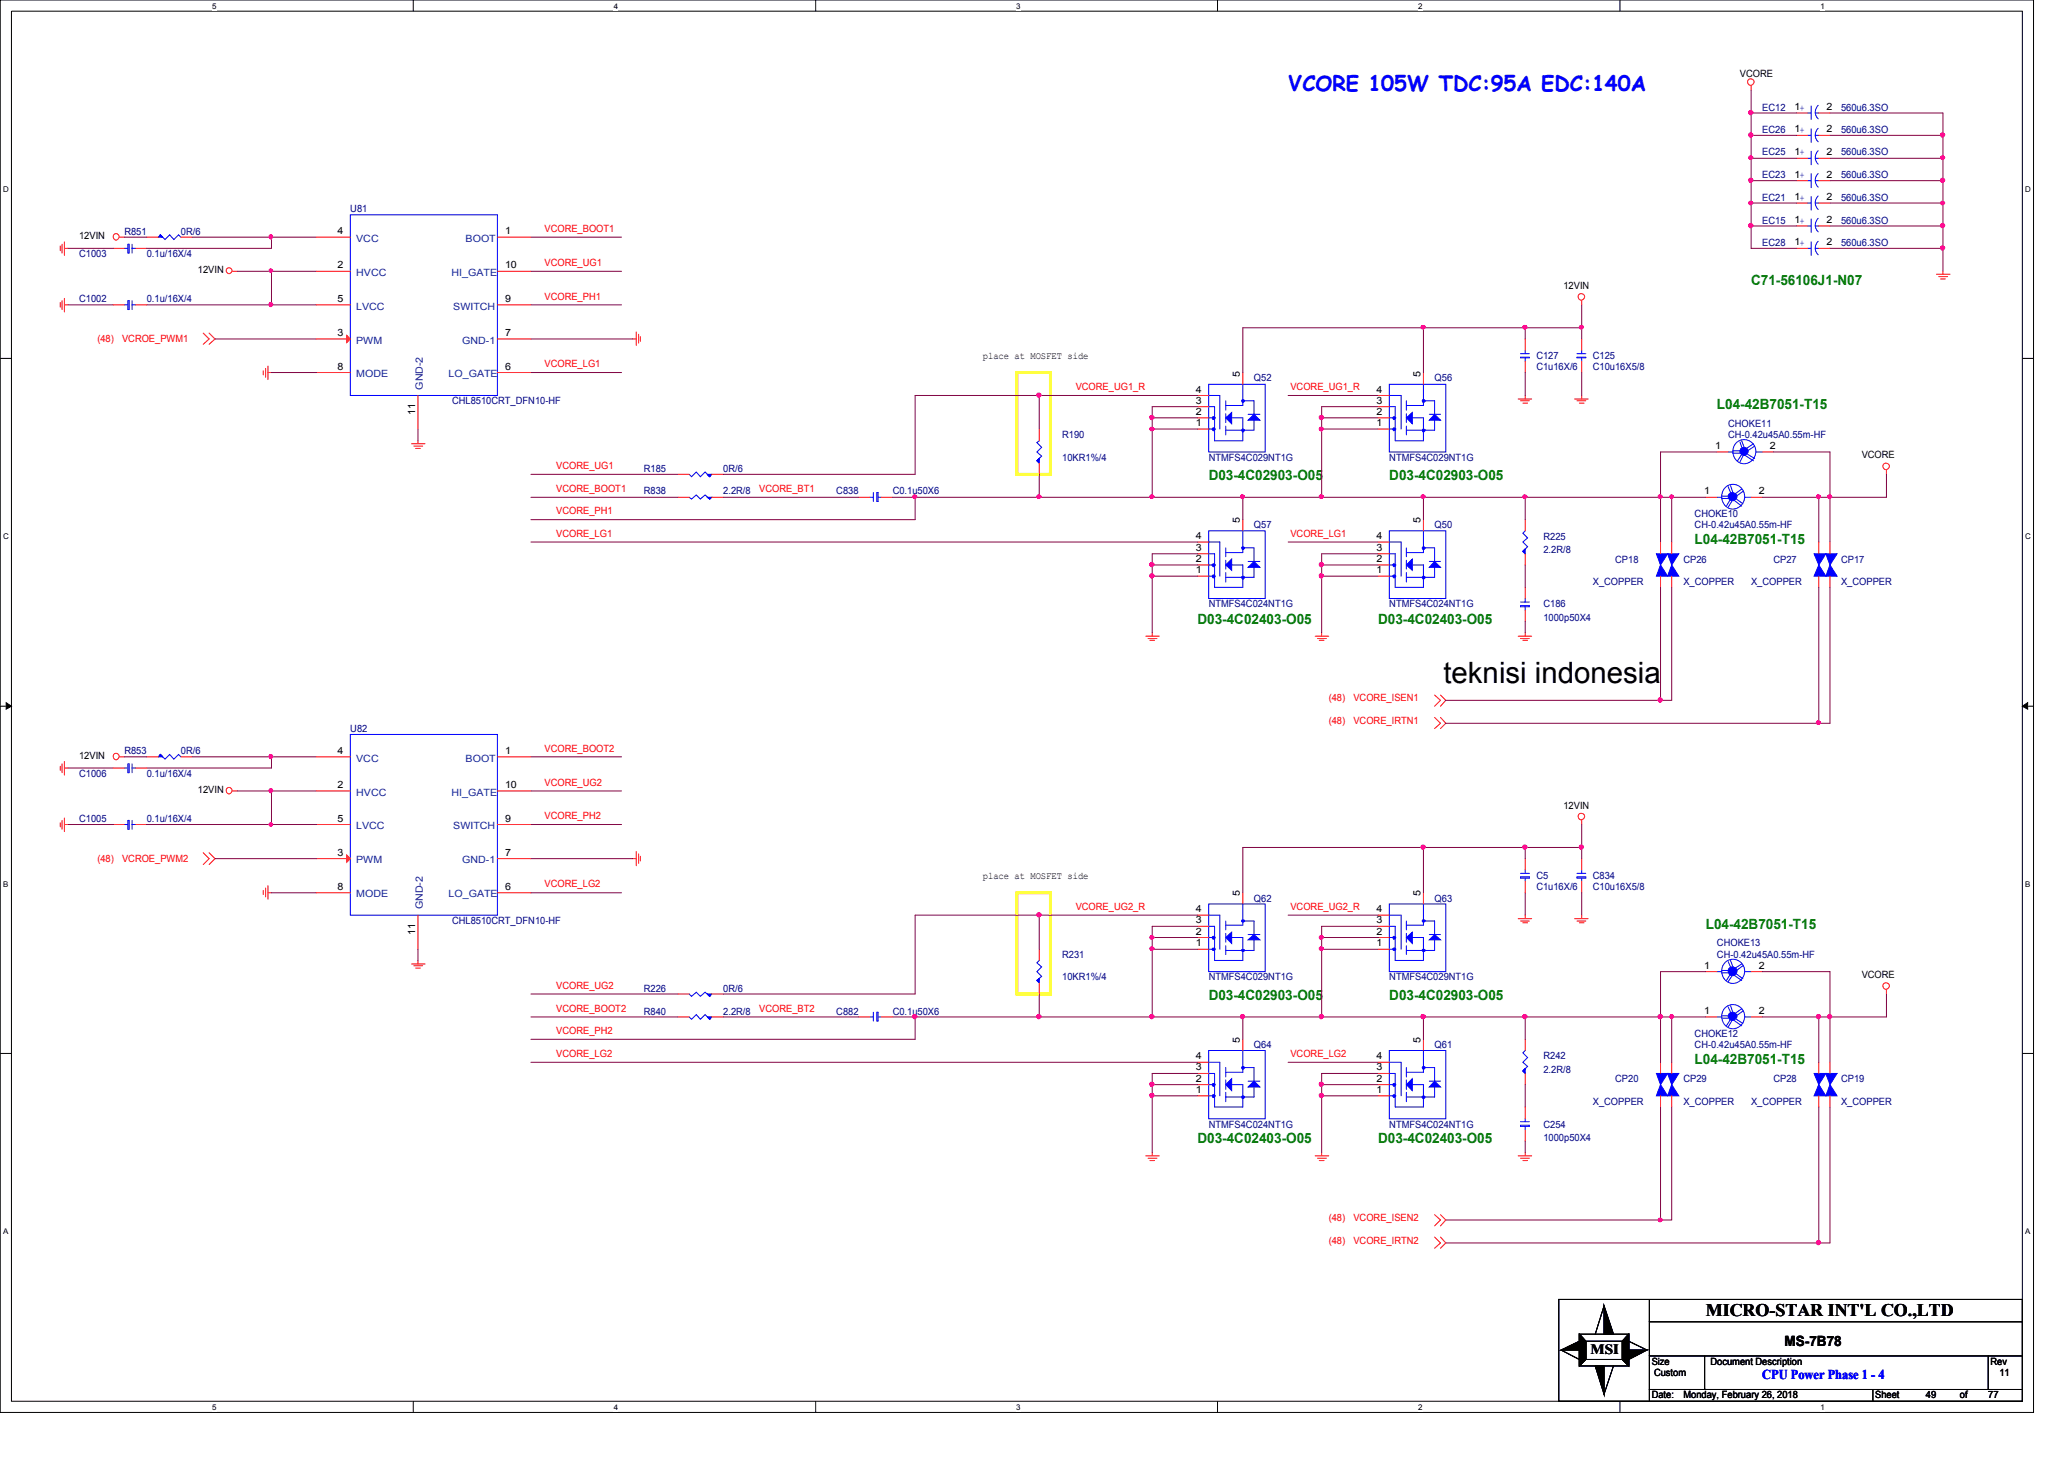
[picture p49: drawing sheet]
<svg xmlns="http://www.w3.org/2000/svg" width="297mm" height="210mm" viewBox="0 0 297 210" stroke-linecap="round" stroke-linejoin="round" font-family="sans-serif">
<defs><g id="words">
<text font-size="4.2" x="207.7" y="98.2">teknisi indonesia</text>
<text font-size="3" fill="#00f" x="185.4" y="13.1">VCORE 105W TDC:95A EDC:140A</text>
<text font-size="2.5" x="245.5" y="189.3">MICRO-STAR INT'L CO.,LTD</text>
<g font-size="2" fill="#008000">
<text x="252" y="41">C71-56106J1-N07</text>
<text x="247.1" y="58.8">L04-42B7051-T15</text>
<text x="173.9" y="69.1">D03-4C02903-O05</text>
<text x="199.9" y="69.1">D03-4C02903-O05</text>
<text x="243.9" y="78.3">L04-42B7051-T15</text>
<text x="172.3" y="89.7">D03-4C02403-O05</text>
<text x="198.3" y="89.7">D03-4C02403-O05</text>
<text x="245.5" y="133.6">L04-42B7051-T15</text>
<text x="173.9" y="143.8">D03-4C02903-O05</text>
<text x="199.9" y="143.8">D03-4C02903-O05</text>
<text x="243.9" y="153.1">L04-42B7051-T15</text>
<text x="172.3" y="164.5">D03-4C02403-O05</text>
<text x="198.3" y="164.5">D03-4C02403-O05</text>
</g>
<g font-size="2">
<text x="228.9" y="194.7">MSI</text>
<text x="256.8" y="193.7">MS-7B78</text>
</g>
<text font-size="1.9" fill="#00f" x="253.6" y="198.4">CPU Power Phase 1 - 4</text>
<g font-size="1.4">
<text x="250.4" y="11">VCORE</text>
<text x="258.3" y="15.8">1+</text>
<text x="262.8" y="15.8">2</text>
<text x="258.3" y="22.4">1+</text>
<text x="258.3" y="19">1+</text>
<text x="262.8" y="22.4">2</text>
<text x="262.8" y="19">2</text>
<text x="258.3" y="25.6">1+</text>
<text x="258.3" y="28.8">1+</text>
<text x="262.8" y="25.6">2</text>
<text x="262.8" y="28.8">2</text>
<text x="11.4" y="34.4">12VIN</text>
<text x="48.6" y="33.7">4</text>
<text x="72.7" y="33.7">1</text>
<text x="258.3" y="32.1">1+</text>
<text x="258.3" y="35.3">1+</text>
<text x="262.8" y="32.1">2</text>
<text x="262.8" y="35.3">2</text>
<text x="28.5" y="39.3">12VIN</text>
<text x="48.6" y="38.6">2</text>
<text x="72.7" y="38.6">10</text>
<text x="225" y="41.6">12VIN</text>
<text x="48.6" y="43.4">5</text>
<text x="72.7" y="43.4">9</text>
<text x="48.6" y="48.3">3</text>
<text x="48.6" y="53.2">8</text>
<text x="72.7" y="48.3">7</text>
<text x="72.7" y="53.2">6</text>
<text x="141.4" y="51.6">place at MOSFET side</text>
<text x="59.7" y="59.7" transform="rotate(-90 59.7 59.7)">11</text>
<text x="172.1" y="59.7">2</text>
<text x="172.1" y="58.1">3</text>
<text x="172.1" y="56.5">4</text>
<text x="178.4" y="54.2" transform="rotate(-90 178.4 54.2)">5</text>
<text x="198.1" y="59.7">2</text>
<text x="198.1" y="58.1">3</text>
<text x="198.1" y="56.5">4</text>
<text x="204.4" y="54.2" transform="rotate(-90 204.4 54.2)">5</text>
<text x="172.1" y="61.3">1</text>
<text x="198.1" y="61.3">1</text>
<text x="246.8" y="64.6">1</text>
<text x="254.7" y="64.6">2</text>
<text x="267.9" y="66">VCORE</text>
<text x="245.2" y="71.1">1</text>
<text x="253.1" y="71.1">2</text>
<text x="172.1" y="77.6">4</text>
<text x="178.4" y="75.3" transform="rotate(-90 178.4 75.3)">5</text>
<text x="198.1" y="77.6">4</text>
<text x="204.4" y="75.3" transform="rotate(-90 204.4 75.3)">5</text>
<text x="172.1" y="80.9">2</text>
<text x="172.1" y="79.2">3</text>
<text x="172.1" y="82.5">1</text>
<text x="198.1" y="80.9">2</text>
<text x="198.1" y="79.2">3</text>
<text x="198.1" y="82.5">1</text>
<text x="11.4" y="109.2">12VIN</text>
<text x="48.6" y="113.4">2</text>
<text x="48.6" y="108.5">4</text>
<text x="72.7" y="108.5">1</text>
<text x="72.7" y="113.4">10</text>
<text x="28.5" y="114">12VIN</text>
<text x="48.6" y="118.2">5</text>
<text x="72.7" y="118.2">9</text>
<text x="225" y="116.3">12VIN</text>
<text x="48.6" y="123.1">3</text>
<text x="72.7" y="123.1">7</text>
<text x="48.6" y="128">8</text>
<text x="72.7" y="128">6</text>
<text x="141.4" y="126.4">place at MOSFET side</text>
<text x="172.1" y="131.2">4</text>
<text x="178.4" y="128.9" transform="rotate(-90 178.4 128.9)">5</text>
<text x="198.1" y="131.2">4</text>
<text x="204.4" y="128.9" transform="rotate(-90 204.4 128.9)">5</text>
<text x="59.7" y="134.5" transform="rotate(-90 59.7 134.5)">11</text>
<text x="172.1" y="134.5">2</text>
<text x="172.1" y="132.8">3</text>
<text x="172.1" y="136.1">1</text>
<text x="198.1" y="134.5">2</text>
<text x="198.1" y="132.8">3</text>
<text x="198.1" y="136.1">1</text>
<text x="245.2" y="139.4">1</text>
<text x="253.1" y="139.4">2</text>
<text x="267.9" y="140.7">VCORE</text>
<text x="245.2" y="145.9">1</text>
<text x="253.1" y="145.9">2</text>
<text x="172.1" y="155.6">2</text>
<text x="172.1" y="154">3</text>
<text x="172.1" y="152.4">4</text>
<text x="178.4" y="150" transform="rotate(-90 178.4 150)">5</text>
<text x="198.1" y="155.6">2</text>
<text x="198.1" y="154">3</text>
<text x="198.1" y="152.4">4</text>
<text x="204.4" y="150" transform="rotate(-90 204.4 150)">5</text>
<text x="172.1" y="157.2">1</text>
<text x="198.1" y="157.2">1</text>
<text x="237.7" y="196.3">Size</text>
<text x="238" y="198">Custom</text>
<text x="246.2" y="196.3">Document Description</text>
<text x="286.5" y="196.3">Rev</text>
<text x="287.7" y="198">11</text>
<text x="237.7" y="201.2">Date:</text>
<text x="242.3" y="201.2">Monday, February 26, 2018</text>
<text x="269.9" y="201.2">Sheet</text>
<text x="277.2" y="201.2">49</text>
<text x="282.1" y="201.2">of</text>
<text x="286.1" y="201.2">77</text>
</g>
<g font-size="1.4" fill="#000080">
<text x="253.6" y="15.9">EC12</text>
<text x="265" y="15.9">560u6.3SO</text>
<text x="253.6" y="22.4">EC25</text>
<text x="253.6" y="19.1">EC26</text>
<text x="265" y="22.4">560u6.3SO</text>
<text x="265" y="19.1">560u6.3SO</text>
<text x="253.6" y="25.7">EC23</text>
<text x="253.6" y="28.9">EC21</text>
<text x="265" y="25.7">560u6.3SO</text>
<text x="265" y="28.9">560u6.3SO</text>
<text x="17.9" y="33.8">R851</text>
<text x="26" y="33.8">0R/6</text>
<text x="50.4" y="30.5">U81</text>
<text x="253.6" y="32.2">EC15</text>
<text x="253.6" y="35.4">EC28</text>
<text x="265" y="32.2">560u6.3SO</text>
<text x="265" y="35.4">560u6.3SO</text>
<text x="11.4" y="37">C1003</text>
<text x="21.1" y="37">0.1u/16X/4</text>
<text x="11.4" y="43.5">C1002</text>
<text x="21.1" y="43.5">0.1u/16X/4</text>
<text x="221.1" y="51.6">C127</text>
<text x="221.1" y="53.3">C1u16X/6</text>
<text x="229.2" y="51.6">C125</text>
<text x="229.2" y="53.3">C10u16X5/8</text>
<text x="65.1" y="58.2">CHL8510CRT_DFN10-HF</text>
<text x="180.5" y="54.9">Q52</text>
<text x="206.5" y="54.9">Q56</text>
<text x="152.9" y="63">R190</text>
<text x="248.7" y="61.4">CHOKE11</text>
<text x="248.7" y="63">CH-0.42u45A0.55m-HF</text>
<text x="92.7" y="71.1">R838</text>
<text x="92.7" y="67.9">R185</text>
<text x="104.1" y="71.1">2.2R/8</text>
<text x="104.1" y="67.9">0R/6</text>
<text x="120.4" y="71.1">C838</text>
<text x="128.5" y="71.1">C0.1u50X6</text>
<text x="152.9" y="66.3">10KR1%/4</text>
<text x="173.9" y="66.3">NTMFS4C029NT1G</text>
<text x="199.9" y="66.3">NTMFS4C029NT1G</text>
<text x="180.5" y="76">Q57</text>
<text x="206.5" y="76">Q50</text>
<text x="222.1" y="77.6">R225</text>
<text x="243.9" y="74.4">CHOKE10</text>
<text x="243.9" y="76">CH-0.42u45A0.55m-HF</text>
<text x="222.1" y="79.6">2.2R/8</text>
<text x="232.4" y="80.9">CP18</text>
<text x="242.3" y="80.9">CP26</text>
<text x="255.2" y="80.9">CP27</text>
<text x="265" y="80.9">CP17</text>
<text x="173.9" y="87.4">NTMFS4C024NT1G</text>
<text x="199.9" y="87.4">NTMFS4C024NT1G</text>
<text x="222.1" y="87.4">C186</text>
<text x="222.1" y="89.3">1000p50X4</text>
<text x="229.2" y="84.2">X_COPPER</text>
<text x="242.3" y="84.2">X_COPPER</text>
<text x="252" y="84.2">X_COPPER</text>
<text x="265" y="84.2">X_COPPER</text>
<text x="50.4" y="105.3">U82</text>
<text x="11.4" y="111.8">C1006</text>
<text x="17.9" y="108.5">R853</text>
<text x="21.1" y="111.8">0.1u/16X/4</text>
<text x="26" y="108.5">0R/6</text>
<text x="11.4" y="118.3">C1005</text>
<text x="21.1" y="118.3">0.1u/16X/4</text>
<text x="180.5" y="129.7">Q62</text>
<text x="206.5" y="129.7">Q63</text>
<text x="221.1" y="126.4">C5</text>
<text x="221.1" y="128">C1u16X/6</text>
<text x="229.2" y="126.4">C834</text>
<text x="229.2" y="128">C10u16X5/8</text>
<text x="65.1" y="132.9">CHL8510CRT_DFN10-HF</text>
<text x="152.9" y="137.8">R231</text>
<text x="247.1" y="136.1">CHOKE13</text>
<text x="247.1" y="137.8">CH-0.42u45A0.55m-HF</text>
<text x="92.7" y="142.7">R226</text>
<text x="104.1" y="142.7">0R/6</text>
<text x="152.9" y="141.1">10KR1%/4</text>
<text x="173.9" y="141.1">NTMFS4C029NT1G</text>
<text x="199.9" y="141.1">NTMFS4C029NT1G</text>
<text x="92.7" y="146">R840</text>
<text x="104.1" y="146">2.2R/8</text>
<text x="120.4" y="146">C882</text>
<text x="128.5" y="146">C0.1u50X6</text>
<text x="243.9" y="149.2">CHOKE12</text>
<text x="180.5" y="150.8">Q64</text>
<text x="206.5" y="150.8">Q61</text>
<text x="222.1" y="152.4">R242</text>
<text x="222.1" y="154.3">2.2R/8</text>
<text x="232.4" y="155.7">CP20</text>
<text x="242.3" y="155.7">CP29</text>
<text x="243.9" y="150.8">CH-0.42u45A0.55m-HF</text>
<text x="255.2" y="155.7">CP28</text>
<text x="265" y="155.7">CP19</text>
<text x="229.2" y="158.9">X_COPPER</text>
<text x="242.3" y="158.9">X_COPPER</text>
<text x="252" y="158.9">X_COPPER</text>
<text x="265" y="158.9">X_COPPER</text>
<text x="173.9" y="162.2">NTMFS4C024NT1G</text>
<text x="199.9" y="162.2">NTMFS4C024NT1G</text>
<text x="222.1" y="162.2">C254</text>
<text x="222.1" y="164.2">1000p50X4</text>
</g>
<g font-size="1.4" fill="#004080">
<text x="51.3" y="34.8">VCC</text>
<text x="67" y="34.8">BOOT</text>
<text x="51.3" y="39.7">HVCC</text>
<text x="65" y="39.7">HI_GATE</text>
<text x="51.3" y="44.5">LVCC</text>
<text x="65.2" y="44.5">SWITCH</text>
<text x="51.3" y="49.4">PWM</text>
<text x="66.5" y="49.4">GND-1</text>
<text x="51.3" y="54.3">MODE</text>
<text x="60.8" y="56" transform="rotate(-90 60.8 56)">GND-2</text>
<text x="64.6" y="54.3">LO_GATE</text>
<text x="51.3" y="109.6">VCC</text>
<text x="67" y="109.6">BOOT</text>
<text x="51.3" y="114.5">HVCC</text>
<text x="51.3" y="119.3">LVCC</text>
<text x="65" y="114.5">HI_GATE</text>
<text x="65.2" y="119.3">SWITCH</text>
<text x="51.3" y="124.2">PWM</text>
<text x="66.5" y="124.2">GND-1</text>
<text x="51.3" y="129.1">MODE</text>
<text x="60.8" y="130.8" transform="rotate(-90 60.8 130.8)">GND-2</text>
<text x="64.6" y="129.1">LO_GATE</text>
</g>
<g font-size="1.4" fill="#f00">
<text x="78.4" y="33.4">VCORE_BOOT1</text>
<text x="78.4" y="38.3">VCORE_UG1</text>
<text x="78.4" y="43.1">VCORE_PH1</text>
<text x="14" y="49.2">(48)</text>
<text x="17.6" y="49.2">VCROE_PWM1</text>
<text x="78.4" y="52.8">VCORE_LG1</text>
<text x="154.8" y="56.1">VCORE_UG1_R</text>
<text x="185.7" y="56.1">VCORE_UG1_R</text>
<text x="80" y="67.5">VCORE_UG1</text>
<text x="80" y="70.8">VCORE_BOOT1</text>
<text x="109.3" y="70.8">VCORE_BT1</text>
<text x="80" y="77.2">VCORE_LG1</text>
<text x="80" y="74">VCORE_PH1</text>
<text x="185.7" y="77.2">VCORE_LG1</text>
<text x="191.2" y="100.9">(48)</text>
<text x="194.8" y="100.9">VCORE_ISEN1</text>
<text x="191.2" y="104.1">(48)</text>
<text x="194.8" y="104.1">VCORE_IRTN1</text>
<text x="78.4" y="113">VCORE_UG2</text>
<text x="78.4" y="108.1">VCORE_BOOT2</text>
<text x="78.4" y="117.9">VCORE_PH2</text>
<text x="14" y="124">(48)</text>
<text x="17.6" y="124">VCROE_PWM2</text>
<text x="78.4" y="127.7">VCORE_LG2</text>
<text x="154.8" y="130.9">VCORE_UG2_R</text>
<text x="185.7" y="130.9">VCORE_UG2_R</text>
<text x="80" y="142.2">VCORE_UG2</text>
<text x="80" y="145.5">VCORE_BOOT2</text>
<text x="80" y="148.8">VCORE_PH2</text>
<text x="109.3" y="145.5">VCORE_BT2</text>
<text x="80" y="152.1">VCORE_LG2</text>
<text x="185.7" y="152.1">VCORE_LG2</text>
<text x="191.2" y="175.7">(48)</text>
<text x="191.2" y="178.9">(48)</text>
<text x="194.8" y="175.7">VCORE_ISEN2</text>
<text x="194.8" y="178.9">VCORE_IRTN2</text>
</g>
<g font-size="1.1">
<text x="30.5" y="1.3">5</text>
<text x="88.3" y="1.3">4</text>
<text x="146.3" y="1.3">3</text>
<text x="204.1" y="1.3">2</text>
<text x="262" y="1.3">1</text>
<text x=".5" y="27.6">D</text>
<text x="291.5" y="27.6">D</text>
<text x=".5" y="77.6">C</text>
<text x="291.5" y="77.6">C</text>
<text x=".5" y="127.6">B</text>
<text x="291.5" y="127.6">B</text>
<text x=".5" y="177.5">A</text>
<text x="291.5" y="177.5">A</text>
<text x="30.5" y="202.9">5</text>
<text x="88.3" y="202.9">4</text>
<text x="146.3" y="202.9">3</text>
<text x="204.1" y="202.9">2</text>
<text x="262" y="202.9">1</text>
</g>
</g></defs>
<path d="M0 0h292.7v203.2h-292.7zM1.6 1.6h289.4v200h-289.4z" fill="none" stroke="#000" stroke-width=".14"/>
<g fill="#fff">
<path d="M30.5 .3h.6v1.2h-.6z"/>
<path d="M30.5 201.8h.6v1.3h-.6z"/>
</g>
<path d="M59.5 0v1.6M59.5 201.6v1.6" fill="none" stroke="#000" stroke-width=".14"/>
<g fill="#fff">
<path d="M88.3 .3h.6v1.2h-.6z"/>
<path d="M88.3 201.8h.6v1.3h-.6z"/>
</g>
<path d="M117.4 0v1.6M117.4 201.6v1.6" fill="none" stroke="#000" stroke-width=".14"/>
<g fill="#fff">
<path d="M146.3 .3h.6v1.2h-.6z"/>
<path d="M146.3 201.8h.6v1.3h-.6z"/>
</g>
<path d="M175.2 0v1.6M175.2 201.6v1.6" fill="none" stroke="#000" stroke-width=".14"/>
<g fill="#fff">
<path d="M204.1 .3h.6v1.2h-.6z"/>
<path d="M204.1 201.8h.6v1.3h-.6z"/>
</g>
<path d="M233.1 0v1.6M233.1 201.6v1.6" fill="none" stroke="#000" stroke-width=".14"/>
<g fill="#fff">
<path d="M262 .3h.6v1.2h-.6z"/>
<path d="M262 201.8h.6v1.3h-.6z"/>
<path d="M.5 26.6h.7v1.3h-.7z"/>
<path d="M291.5 26.6h.7v1.3h-.7z"/>
<path d="M.5 76.5h.7v1.3h-.7z"/>
<path d="M291.5 76.5h.7v1.3h-.7z"/>
</g>
<path d="M0 51.6h1.6M291 51.6h1.7" fill="none" stroke="#000" stroke-width=".14"/>
<g fill="#fff">
<path d="M.5 126.6h.6v1.2h-.6z"/>
<path d="M291.5 126.6h.6v1.2h-.6z"/>
</g>
<path d="M0 101.6h1.6M.9 101.1l.7 .5-.7 .4zM291 101.6h1.7M291 101.6l.8-.5v.9z" fill="none" stroke="#000" stroke-width=".14"/>
<path d="M.9 101.1l.7 .5-.7 .4zM291 101.6l.8-.5v.9z" fill="#000"/>
<g fill="#fff">
<path d="M.5 176.5h.6v1.3h-.6z"/>
<path d="M291.5 176.5h.6v1.3h-.6z"/>
</g>
<g fill="none" stroke="#000" stroke-width=".14">
<path d="M0 151.6h1.6M291 151.6h1.7M224.3 186.9h66.7v14.7h-66.7zM224.7 194.2l2.6 1.4M224.7 194.2l2.6-1.2v1.2zM227.3 191.9h7.1v4.6h-7.1zM227.3 191.9l.9 1.1v2.6l-.9 .9zM227.3 191.9l.9 1.1M228.2 193h5.3v2.6h-5.3zM228.2 195.6l-.9 .9M229.6 196.5h1.2v4.1zM230.8 187.9l1.4 4h-1.4z"/>
<path d="M230.8 187.9l-1.2 4M232.2 196.5l-1.4 4.1M233.5 195.6l.9 .9M234.4 191.9v4.6l-.9-.9v-2.6zM234.4 191.9l-.9 1.1M234.4 194.2h2.6l-2.6 1.4zM234.4 193l2.6 1.2M237.4 190.2h53.6M237.4 186.9v14.7M237.4 199.9h53.6M237.4 195.1h53.6M245.3 195.1v4.8"/>
<path d="M269.5 199.9v1.7M286.1 195.1v4.8"/>
</g>
<path d="M146.3 53.6h4.9v14.6h-4.9zM146.3 128.4h4.9v14.6h-4.9z" fill="none" stroke="#ff0" stroke-width=".42"/>
<g fill="none" stroke="#f00" stroke-width=".14">
<path d="M252 12.4v.6M8.7 35.4v.7M8.9 35.1v1.3M9.3 35.7h.5M9.3 34.8v1.9M17.2 34.1h.7M33.5 39h.7M278.7 39.5h1.9M279 39.8h1.3M279.6 39v.5M8.7 43.5v.7M8.9 43.3v1.2"/>
<path d="M9.3 43.9h.5M9.3 42.9v2M29.2 47.9l.9 .9-.9 .7M30.1 47.9l.8 .9-.8 .7M37.9 53.3v.6M38.2 53v1.3M38.6 52.7v1.9M38.6 53.6h.5M91.1 48.8h.5M91.6 47.8v1.9M91.9 48.1v1.3M92.2 48.4v.7"/>
<path d="M218.5 57.4h1.9M218.8 57.7h1.3M219.2 58h.6M219.5 56.9v.5M226.6 57.4h2M227 57.7h1.2M227.3 58h.7M227.6 43.3v.6M227.6 56.9v.5M279.3 40.1h.7M59.2 63.8h2M59.6 64.2h1.2"/>
<path d="M59.8 64.5h.7M60.2 63.4v.4M271.5 67.7v.5M164.9 91.5h1.9M165.2 91.9h1.3M165.5 92.1h.7M165.8 91v.5M189.3 91.5h1.9M189.6 91.9h1.3M189.9 92.1h.6M190.2 91v.5M206.5 100l.8 .8-.8 .8"/>
<path d="M207.3 100l.8 .8-.8 .8M218.5 91.5h1.9M218.8 91.9h1.3M219.2 92.1h.6M219.5 91v.5M8.7 118.4v.6M8.7 110.2v.6M8.9 118v1.3M8.9 109.9v1.3M9.3 118.6h.5M9.3 117.7v1.9M9.3 110.5h.5"/>
<path d="M9.3 109.6v1.9M17.2 108.9h.7M33.5 113.8h.7M206.5 103.2l.8 .9-.8 .7M207.3 103.2l.8 .9-.8 .7M227.6 118v.6M29.2 122.7l.9 .8-.9 .9M30.1 122.7l.8 .8-.8 .9M37.9 128.1v.6M38.2 127.8v1.2M38.6 127.4v2M38.6 128.4h.5"/>
<path d="M59.2 138.7h2M59.6 138.9h1.2M59.8 139.3h.7M60.2 138.2v.5M91.1 123.5h.5M91.6 122.5v2M91.9 122.9v1.3M92.2 123.2v.7M218.5 132.2h1.9M218.8 132.5h1.3M219.2 132.8h.6M219.5 131.7v.5"/>
<path d="M226.6 132.2h2M227 132.5h1.2M227.3 132.8h.7M227.6 131.7v.5M271.5 142.4v.6M164.9 166.3h1.9M165.2 166.6h1.3M165.5 167h.7M165.8 165.8v.5M189.3 166.3h1.9M189.6 166.6h1.3M189.9 167h.6"/>
<path d="M190.2 165.8v.5M206.5 174.8l.8 .7-.8 .9M206.5 178l.8 .8-.8 .8M207.3 174.8l.8 .7-.8 .9M207.3 178l.8 .8-.8 .8M218.5 166.3h1.9M218.8 166.6h1.3M219.2 167h.6M219.5 165.8v.5"/>
<circle cx="252" cy="11.8" r=".48"/>
<circle cx="16.7" cy="34.1" r=".45"/>
<circle cx="33" cy="38.9" r=".42"/>
<circle cx="227.6" cy="42.7" r=".48"/>
<circle cx="271.4" cy="67.1" r=".48"/>
<circle cx="16.7" cy="108.8" r=".45"/>
<circle cx="33" cy="113.7" r=".45"/>
<circle cx="227.6" cy="117.5" r=".48"/>
<circle cx="271.4" cy="141.9" r=".48"/>
</g>
<g fill="#000">
<path d="M224.7 194.2l2.6-1.2v1.2zM230.8 187.9l1.4 4h-1.4zM234.4 194.2h2.6l-2.6 1.4zM229.6 196.5h1.2v4.1z"/>
<path d="M227.3 191.9l.9 1.1v2.6l-.9 .9z" fill-rule="evenodd"/>
<path d="M227.3 191.9l.9 1.1v2.6l-.9 .9z" fill-rule="evenodd"/>
<path d="M227.3 191.9l.9 1.1v2.6l-.9 .9z" fill-rule="evenodd"/>
<path d="M234.4 191.9v4.6l-.9-.9v-2.6z" fill-rule="evenodd"/>
<path d="M234.4 191.9v4.6l-.9-.9v-2.6z" fill-rule="evenodd"/>
<path d="M234.4 191.9v4.6l-.9-.9v-2.6z" fill-rule="evenodd"/>
</g>
<path d="M22.8 34.1l.3-.3 .6 .7 .7-.7 .6 .7 .7-.7 .3 .3" fill="none" stroke="#00f" stroke-width=".14"/>
<path d="M23.1 33.8l.3 .3h-.6l.3-.3 .3 .3z" fill-rule="evenodd" fill="#00f"/>
<path d="M23.1 33.8l.3 .3h-.6l.3-.3 .3 .3zM173.9 152.8h1.7v4.9M173.9 156h.9M173.9 154.4h.9v1.6M173.9 157.7h.9M174.8 156v3.3h4.1v-3.3h-1.8M176.4 157.8h4.1M176.4 153.6v1.3M176.4 155.4v1.3M176.4 157.1v1.4M178.9 151.1v3.2h-2.5M178.9 153.6h1.6" fill="none" stroke="#00f" stroke-width=".14"/>
<path d="M21.1 34.1h1.7M26 34.1h1.6" fill="none" stroke="#f00" stroke-width=".14"/>
<path d="M177.3 155.2v1.7l-.9-.9z" fill="#00f"/>
<path d="M173.9 151.1h8.2v9.9h-8.2zM177.3 155.2v1.7l-.9-.9zM179.6 155.5h1.7M180.5 153.6v1.9M180.5 156.4v1.4" fill="none" stroke="#00f" stroke-width=".14"/>
<path d="M178.7 153.5h.3l.1 .1-.1 .1-.1 .1-.2-.1z" fill-rule="evenodd" fill="#00f"/>
<path d="M178.7 153.5h.3l.1 .1-.1 .1-.1 .1-.2-.1z" fill="none" stroke="#00f" stroke-width=".14"/>
<path d="M174.5 155.9h.3l.1 .1-.1 .2-.2 .1-.1-.1z" fill-rule="evenodd" fill="#00f"/>
<path d="M174.5 155.9h.3l.1 .1-.1 .2-.2 .1-.1-.1z" fill="none" stroke="#00f" stroke-width=".14"/>
<path d="M180.5 155.5l.8 .9h-1.7z" fill="#00f"/>
<path d="M180.5 155.5l.8 .9h-1.7z" fill="none" stroke="#00f" stroke-width=".14"/>
<path d="M174.5 157.5h.3l.1 .2-.1 .1-.2 .1-.1-.1z" fill-rule="evenodd" fill="#00f"/>
<path d="M174.5 157.5h.3l.1 .2-.1 .1-.2 .1-.1-.1z" fill="none" stroke="#00f" stroke-width=".14"/>
<path d="M178.7 157.7h.3l.1 .1-.1 .2-.1 .1-.2-.1z" fill-rule="evenodd" fill="#00f"/>
<path d="M17.9 118.6h.5M18.4 118h.2v1.3h-.2zM19 118v1.3M19 118.6h.5M99.2 146.3l.3 .3 .7-.6 .6 .6 .7-.6 .6 .6 .3-.3M178.7 157.7h.3l.1 .1-.1 .2-.1 .1-.2-.1z" fill="none" stroke="#00f" stroke-width=".14"/>
<path d="M16.3 118.6h1.6M19.5 118.6h1.6M172.3 156h1.6M172.3 154.4h1.6M172.3 152.8h1.6M172.3 157.7h1.6M178.9 149.5v1.6" fill="none" stroke="#f00" stroke-width=".14"/>
<path d="M101.8 146.3h.6l-.3 .3z" fill-rule="evenodd" fill="#00f"/>
<path d="M101.8 146.3h.6l-.3 .3z" fill="none" stroke="#00f" stroke-width=".14"/>
<path d="M97.6 146.3h1.6M102.4 146.3h1.7" fill="none" stroke="#f00" stroke-width=".14"/>
<path d="M239 81.3l1 1.6h-1.6z" fill="#00f"/>
<path d="M239 81.3l1 1.6h-1.6z" fill="none" stroke="#00f" stroke-width=".14"/>
<path d="M238.4 79.7h1.6l-1 1.6z" fill="#00f"/>
<g fill="none" stroke="#00f" stroke-width=".14">
<path d="M260.1 32.5h.5M260.6 31.5v1.9M261.2 32.5h.5M261.7 31.4a1.33 1.33 0 0 0 0 2M238.4 79.7h1.6l-1 1.6zM17.9 110.5h.5M18.4 109.9h.2v1.3h-.2zM19 109.9v1.3M19 110.5h.5M199.9 131.7h1.7v4.9M199.9 134.9h.9M199.9 133.3h.9v1.6"/>
<path d="M199.9 136.6h.9M200.8 134.9v3.3h4.1v-3.3h-1.8M202.4 136.7h4.1M202.4 132.5v1.3M202.4 134.3v1.3M202.4 136.1v1.2M204.9 130.1v3h-2.5M204.9 132.5h1.6M227 126.2h1.2v.1h-1.2zM227 125.6h1.2M227.6 126.3v.4M227.6 125.1v.5"/>
</g>
<path d="M258.5 32.5h1.6M261.7 32.5h1.7M239 78v1.7M239 82.9v1.6M16.3 110.5h1.6M19.5 110.5h1.6M227.6 126.7v1.7M227.6 123.5v1.6" fill="none" stroke="#f00" stroke-width=".14"/>
<path d="M202.4 134.9l.8-.8v1.6z" fill="#00f"/>
<path d="M199.9 130.1h8.2v9.7h-8.2zM202.4 134.9l.8-.8v1.6zM205.7 134.5h1.6M206.5 132.5v2M206.5 135.2v1.5" fill="none" stroke="#00f" stroke-width=".14"/>
<path d="M204.7 132.4h.3l.1 .1-.2 .2-.2-.2z" fill-rule="evenodd" fill="#00f"/>
<path d="M204.7 132.4h.3l.1 .1-.2 .2-.2-.2z" fill="none" stroke="#00f" stroke-width=".14"/>
<path d="M200.5 134.8h.3l.1 .1-.1 .1-.2 .1-.1-.1z" fill-rule="evenodd" fill="#00f"/>
<path d="M200.5 134.8h.3l.1 .1-.1 .1-.2 .1-.1-.1z" fill="none" stroke="#00f" stroke-width=".14"/>
<path d="M206.5 134.5l.8 .7h-1.6z" fill="#00f"/>
<path d="M206.5 134.5l.8 .7h-1.6z" fill="none" stroke="#00f" stroke-width=".14"/>
<path d="M200.5 136.4h.3l.1 .2-.3 .1-.2-.1z" fill-rule="evenodd" fill="#00f"/>
<path d="M200.5 136.4h.3l.1 .2-.3 .1-.2-.1z" fill="none" stroke="#00f" stroke-width=".14"/>
<path d="M204.7 136.6h.3l.1 .1-.2 .2-.2-.2z" fill-rule="evenodd" fill="#00f"/>
<path d="M17.9 43.9h.5M18.4 43.3h.2v1.2h-.2zM19 43.3v1.2M19 43.9h.5M99.2 71.5l.3 .3 .7-.6 .6 .6 .7-.6 .6 .6 .3-.3M204.7 136.6h.3l.1 .1-.2 .2-.2-.2z" fill="none" stroke="#00f" stroke-width=".14"/>
<path d="M16.3 43.9h1.6M19.5 43.9h1.6M198.3 134.9h1.6M198.3 133.3h1.6M198.3 131.7h1.6M198.3 136.6h1.6M204.9 128.4v1.7" fill="none" stroke="#f00" stroke-width=".14"/>
<path d="M101.8 71.5h.6l-.3 .3z" fill-rule="evenodd" fill="#00f"/>
<g fill="none" stroke="#00f" stroke-width=".14">
<path d="M260.1 22.8h.5M260.6 21.8v1.9M261.2 22.8h.5M261.7 21.7a1.33 1.33 0 0 0 0 1.9M199.9 56.9h1.7v4.8M199.9 58.5h.9v1.6M202.4 57.7v1.3M202.4 59.5v1.3M204.9 55.3v3h-2.5M204.9 57.7h1.6M101.8 71.5h.6l-.3 .3zM199.9 60.1h.9"/>
<path d="M199.9 61.7h.9M200.8 60.1v3.3h4.1v-3.3h-1.8M202.4 61.9h4.1M202.4 61.3v1.3M125.2 146.3h.5M125.7 145.6v1.3M126.2 145.6h.2v1.3h-.2zM126.4 146.3h.4"/>
</g>
<path d="M258.5 22.8h1.6M261.7 22.8h1.7M97.6 71.5h1.6M102.4 71.5h1.7M123.6 146.3h1.6M126.8 146.3h1.7" fill="none" stroke="#f00" stroke-width=".14"/>
<path d="M202.4 60.1l.8-.7v1.6z" fill="#00f"/>
<path d="M199.9 55.3h8.2v9.7h-8.2zM205.7 59.6h1.6M206.5 57.7v1.9M202.4 60.1l.8-.7v1.6zM206.5 60.5v1.4" fill="none" stroke="#00f" stroke-width=".14"/>
<path d="M204.7 57.5h.3l.1 .2-.1 .1-.1 .1-.2-.1z" fill-rule="evenodd" fill="#00f"/>
<path d="M204.7 57.5h.3l.1 .2-.1 .1-.1 .1-.2-.1z" fill="none" stroke="#00f" stroke-width=".14"/>
<path d="M200.5 60h.3l.1 .1-.1 .2-.2 .1-.1-.1z" fill-rule="evenodd" fill="#00f"/>
<path d="M200.5 60h.3l.1 .1-.1 .2-.2 .1-.1-.1z" fill="none" stroke="#00f" stroke-width=".14"/>
<path d="M206.5 59.6l.8 .9h-1.6z" fill="#00f"/>
<path d="M206.5 59.6l.8 .9h-1.6z" fill="none" stroke="#00f" stroke-width=".14"/>
<path d="M200.5 61.6h.3l.1 .1-.1 .2-.2 .1-.1-.1z" fill-rule="evenodd" fill="#00f"/>
<path d="M200.5 61.6h.3l.1 .1-.1 .2-.2 .1-.1-.1z" fill="none" stroke="#00f" stroke-width=".14"/>
<path d="M204.7 61.8h.3l.1 .1-.1 .2h-.1h-.2z" fill-rule="evenodd" fill="#00f"/>
<g fill="none" stroke="#00f" stroke-width=".14">
<path d="M227 51.4h1.2v.1h-1.2zM227 50.9h1.2M227.6 51.5v.5M227.6 50.4v.5M204.7 61.8h.3l.1 .1-.1 .2h-.1h-.2zM199.9 152.8h1.7v4.9M199.9 156h.9M199.9 154.4h.9v1.6M199.9 157.7h.9M200.8 156v3.3h4.1v-3.3h-1.8M202.4 157.8h4.1M202.4 153.6v1.3"/>
<path d="M202.4 155.4v1.3M202.4 157.1v1.4M204.9 151.1v3.2h-2.5M204.9 153.6h1.6"/>
</g>
<path d="M198.3 58.5h1.6M198.3 56.9h1.6M204.9 53.6v1.7M227.6 52v1.6M227.6 48.8v1.6M198.3 60.1h1.6M198.3 61.7h1.6" fill="none" stroke="#f00" stroke-width=".14"/>
<path d="M203.2 155.2v1.7l-.8-.9z" fill="#00f"/>
<path d="M199.9 151.1h8.2v9.9h-8.2zM203.2 155.2v1.7l-.8-.9zM205.7 155.5h1.6M206.5 153.6v1.9M206.5 156.4v1.4" fill="none" stroke="#00f" stroke-width=".14"/>
<path d="M204.7 153.5h.3l.1 .1-.1 .1-.1 .1-.2-.1z" fill-rule="evenodd" fill="#00f"/>
<path d="M204.7 153.5h.3l.1 .1-.1 .1-.1 .1-.2-.1z" fill="none" stroke="#00f" stroke-width=".14"/>
<path d="M200.5 155.9h.3l.1 .1-.1 .2-.2 .1-.1-.1z" fill-rule="evenodd" fill="#00f"/>
<path d="M200.5 155.9h.3l.1 .1-.1 .2-.2 .1-.1-.1z" fill="none" stroke="#00f" stroke-width=".14"/>
<path d="M206.5 155.5l.8 .9h-1.6z" fill="#00f"/>
<path d="M206.5 155.5l.8 .9h-1.6z" fill="none" stroke="#00f" stroke-width=".14"/>
<path d="M200.5 157.5h.3l.1 .2-.1 .1-.2 .1-.1-.1z" fill-rule="evenodd" fill="#00f"/>
<path d="M200.5 157.5h.3l.1 .2-.1 .1-.2 .1-.1-.1z" fill="none" stroke="#00f" stroke-width=".14"/>
<path d="M204.7 157.7h.3l.1 .1-.1 .2-.1 .1-.2-.1z" fill-rule="evenodd" fill="#00f"/>
<path d="M149.6 138.2l-.4 .3 .7 .6-.7 .7 .7 .7-.7 .6 .4 .3M204.7 157.7h.3l.1 .1-.1 .2-.1 .1-.2-.1z" fill="none" stroke="#00f" stroke-width=".14"/>
<path d="M198.3 156h1.6M198.3 154.4h1.6M198.3 152.8h1.6M198.3 157.7h1.6M204.9 149.5v1.6" fill="none" stroke="#f00" stroke-width=".14"/>
<path d="M149.2 141.1l.4-.3v.6l-.4-.3 .4-.3z" fill-rule="evenodd" fill="#00f"/>
<g fill="none" stroke="#00f" stroke-width=".14">
<path d="M260.1 26h.5M260.6 25v2M261.2 26h.5M261.7 25a1.33 1.33 0 0 0 0 1.9M173.9 56.9h1.7v4.8M173.9 58.5h.9v1.6M176.4 57.7v1.3M176.4 59.5v1.3M178.9 55.3v3h-2.5M178.9 57.7h1.6M173.9 60.1h.9M173.9 61.7h.9"/>
<path d="M174.8 60.1v3.3h4.1v-3.3h-1.8M176.4 61.9h4.1M176.4 61.3v1.3M149.2 141.1l.4-.3v.6l-.4-.3 .4-.3z"/>
</g>
<path d="M258.5 26h1.6M261.7 26h1.7M149.6 136.6v1.6M149.6 141.4v1.6" fill="none" stroke="#f00" stroke-width=".14"/>
<path d="M176.4 60.1l.9-.7v1.6z" fill="#00f"/>
<path d="M173.9 55.3h8.2v9.7h-8.2zM179.6 59.6h1.7M180.5 57.7v1.9M176.4 60.1l.9-.7v1.6zM180.5 60.5v1.4" fill="none" stroke="#00f" stroke-width=".14"/>
<path d="M178.7 57.5h.3l.1 .2-.1 .1-.1 .1-.2-.1z" fill-rule="evenodd" fill="#00f"/>
<path d="M178.7 57.5h.3l.1 .2-.1 .1-.1 .1-.2-.1z" fill="none" stroke="#00f" stroke-width=".14"/>
<path d="M174.5 60h.3l.1 .1-.1 .2-.2 .1-.1-.1z" fill-rule="evenodd" fill="#00f"/>
<path d="M174.5 60h.3l.1 .1-.1 .2-.2 .1-.1-.1z" fill="none" stroke="#00f" stroke-width=".14"/>
<path d="M180.5 59.6l.8 .9h-1.7z" fill="#00f"/>
<path d="M180.5 59.6l.8 .9h-1.7z" fill="none" stroke="#00f" stroke-width=".14"/>
<path d="M174.5 61.6h.3l.1 .1-.1 .2-.2 .1-.1-.1z" fill-rule="evenodd" fill="#00f"/>
<path d="M174.5 61.6h.3l.1 .1-.1 .2-.2 .1-.1-.1z" fill="none" stroke="#00f" stroke-width=".14"/>
<path d="M178.7 61.8h.3l.1 .1-.1 .2h-.1h-.2z" fill-rule="evenodd" fill="#00f"/>
<g fill="none" stroke="#00f" stroke-width=".14">
<path d="M17.9 35.7h.5M18.4 35.1h.2v1.3h-.2zM19 35.1v1.3M19 35.7h.5M178.7 61.8h.3l.1 .1-.1 .2h-.1h-.2zM199.9 78h1.7v4.9M199.9 79.7h.9v1.6M202.4 78.8v1.3M204.9 76.4v3.1h-2.5M204.9 78.8h1.6M199.9 81.3h.9M199.9 82.9h.9"/>
<path d="M200.8 81.3v3.2h4.1v-3.2h-1.8M202.4 83.1h4.1M202.4 80.6v1.3M202.4 82.4v1.3"/>
</g>
<path d="M16.3 35.7h1.6M19.5 35.7h1.6M172.3 58.5h1.6M172.3 56.9h1.6M178.9 53.6v1.7M172.3 60.1h1.6M172.3 61.7h1.6" fill="none" stroke="#f00" stroke-width=".14"/>
<path d="M203.2 80.4v1.6l-.8-.7z" fill="#00f"/>
<path d="M199.9 76.4h8.2v9.7h-8.2zM206.5 78.8v2M203.2 80.4v1.6l-.8-.7zM205.7 80.8h1.6M206.5 81.6v1.5" fill="none" stroke="#00f" stroke-width=".14"/>
<path d="M204.7 78.7h.3l.1 .1-.1 .2-.1 .1-.2-.1z" fill-rule="evenodd" fill="#00f"/>
<path d="M204.7 78.7h.3l.1 .1-.1 .2-.1 .1-.2-.1z" fill="none" stroke="#00f" stroke-width=".14"/>
<path d="M200.5 81.2h.3l.1 .1-.1 .1-.2 .1-.1-.1z" fill-rule="evenodd" fill="#00f"/>
<path d="M200.5 81.2h.3l.1 .1-.1 .1-.2 .1-.1-.1z" fill="none" stroke="#00f" stroke-width=".14"/>
<path d="M206.5 80.8l.8 .8h-1.6z" fill="#00f"/>
<path d="M206.5 80.8l.8 .8h-1.6z" fill="none" stroke="#00f" stroke-width=".14"/>
<path d="M200.5 82.8h.3l.1 .1-.1 .1-.2 .1-.1-.1z" fill-rule="evenodd" fill="#00f"/>
<path d="M200.5 82.8h.3l.1 .1-.1 .1-.2 .1-.1-.1z" fill="none" stroke="#00f" stroke-width=".14"/>
<path d="M204.7 82.9h.3l.1 .2-.1 .1-.1 .1-.2-.1z" fill-rule="evenodd" fill="#00f"/>
<path d="M204.7 82.9h.3l.1 .2-.1 .1-.1 .1-.2-.1zM50.4 105.7h21.2v26h-21.2z" fill="none" stroke="#00f" stroke-width=".14"/>
<path d="M198.3 79.7h1.6M198.3 78h1.6M204.9 74.8v1.6M198.3 81.3h1.6M198.3 82.9h1.6M45.5 113.8h4.9M71.6 108.9h4.8" fill="none" stroke="#f00" stroke-width=".14"/>
<path d="M49.9 123l.5 .5-.5 .5z" fill="#f00"/>
<path d="M45.5 108.9h4.9M45.5 118.6h4.9M71.6 118.6h4.8M71.6 113.8h4.8M45.5 123.5h4.9M45.5 128.4h4.9M49.9 123l.5 .5-.5 .5zM60.2 131.7v4.9M71.6 128.4h4.8M71.6 123.5h4.8" fill="none" stroke="#f00" stroke-width=".14"/>
<path d="M263.4 156l1 1.7h-1.6z" fill="#00f"/>
<path d="M263.4 156l1 1.7h-1.6z" fill="none" stroke="#00f" stroke-width=".14"/>
<path d="M262.8 154.4h1.6l-1 1.6z" fill="#00f"/>
<path d="M260.1 35.7h.5M260.6 34.8v1.9M261.2 35.7h.5M261.7 34.7a1.33 1.33 0 0 0 0 2M262.8 154.4h1.6l-1 1.6z" fill="none" stroke="#00f" stroke-width=".14"/>
<path d="M258.5 35.7h1.6M261.7 35.7h1.7M263.4 157.7v1.6M263.4 152.8v1.6" fill="none" stroke="#f00" stroke-width=".14"/>
<path d="M240.6 81.3l1 1.6h-1.6z" fill="#00f"/>
<path d="M240.6 81.3l1 1.6h-1.6z" fill="none" stroke="#00f" stroke-width=".14"/>
<path d="M240 79.7h1.6l-1 1.6z" fill="#00f"/>
<path d="M260.1 16.3h.5M260.6 15.2v2M261.2 16.3h.5M261.7 15.2a1.33 1.33 0 0 0 0 1.9M125.2 71.5h.5M125.7 70.9v1.2M126.2 70.9h.2v1.2h-.2zM126.4 71.5h.4M240 79.7h1.6l-1 1.6z" fill="none" stroke="#00f" stroke-width=".14"/>
<path d="M258.5 16.3h1.6M261.7 16.3h1.7M123.6 71.5h1.6M126.8 71.5h1.7M240.6 78v1.7M240.6 82.9v1.6" fill="none" stroke="#f00" stroke-width=".14"/>
<circle cx="249.3" cy="139.7" r=".64" fill="#00f"/>
<g fill="none" stroke="#00f" stroke-width=".14">
<path d="M149.6 63.4l-.4 .3 .7 .6-.7 .7 .7 .6-.7 .7 .4 .3M247.1 139.8h.7M247.8 139.6h.9M247.8 140h.9M248.2 138.5a1.7 1.7 0 0 1 2.3 0 1.7 1.7 0 0 1 .3 2.2 1.7 1.7 0 0 1-2.2 .5 1.85 1.85 0 0 1-.4-2.7zM248.7 138.3l.3 .8M249 138.2l.4 .9M250.7 138.7l-1 .6M250.8 138.9l-.9 .7M251.2 139.8h.8M249 140.1l-.5 1M249.2 140.5l-.5 .7"/>
<path d="M249.6 140.3l1.1 .8M249.9 140.1l.9 .7"/>
<circle cx="249.3" cy="139.7" r=".64"/>
</g>
<path d="M245.5 139.8h1.6M252 139.8h1.6" fill="none" stroke="#f00" stroke-width=".14"/>
<path d="M149.2 66.3l.4-.3v.6l-.4-.3 .4-.3z" fill-rule="evenodd" fill="#00f"/>
<path d="M149.2 66.3l.4-.3v.6l-.4-.3 .4-.3zM219.5 151.1l-.3 .4 .6 .6-.6 .7 .6 .6-.6 .7 .3 .3" fill="none" stroke="#00f" stroke-width=".14"/>
<path d="M149.6 66.6v1.6M149.6 61.7v1.7" fill="none" stroke="#f00" stroke-width=".14"/>
<path d="M219.2 154.1l.3-.3v.6l-.3-.3 .3-.3z" fill-rule="evenodd" fill="#00f"/>
<g fill="none" stroke="#00f" stroke-width=".14">
<path d="M173.9 78h1.7v4.9M173.9 79.7h.9v1.6M176.4 78.8v1.3M178.9 76.4v3.1h-2.5M178.9 78.8h1.6M173.9 81.3h.9M173.9 82.9h.9M174.8 81.3v3.2h4.1v-3.2h-1.8M176.4 83.1h4.1M176.4 80.6v1.3M176.4 82.4v1.3M219.2 154.1l.3-.3v.6l-.3-.3 .3-.3z"/>
<path d="M218.8 161.9h1.3v.2h-1.3zM218.8 161.4h1.3M219.5 162.1v.5M219.5 161v.4"/>
</g>
<path d="M219.5 154.4v1.6M219.5 149.5v1.6M219.5 159.3v1.7M219.5 162.6v1.6" fill="none" stroke="#f00" stroke-width=".14"/>
<path d="M177.3 80.4v1.6l-.9-.7z" fill="#00f"/>
<path d="M173.9 76.4h8.2v9.7h-8.2zM180.5 78.8v2M177.3 80.4v1.6l-.9-.7zM179.6 80.8h1.7M180.5 81.6v1.5" fill="none" stroke="#00f" stroke-width=".14"/>
<path d="M178.7 78.7h.3l.1 .1-.1 .2-.1 .1-.2-.1z" fill-rule="evenodd" fill="#00f"/>
<path d="M178.7 78.7h.3l.1 .1-.1 .2-.1 .1-.2-.1z" fill="none" stroke="#00f" stroke-width=".14"/>
<path d="M174.5 81.2h.3l.1 .1-.1 .1-.2 .1-.1-.1z" fill-rule="evenodd" fill="#00f"/>
<path d="M174.5 81.2h.3l.1 .1-.1 .1-.2 .1-.1-.1z" fill="none" stroke="#00f" stroke-width=".14"/>
<path d="M180.5 80.8l.8 .8h-1.7z" fill="#00f"/>
<path d="M180.5 80.8l.8 .8h-1.7z" fill="none" stroke="#00f" stroke-width=".14"/>
<path d="M174.5 82.8h.3l.1 .1-.1 .1-.2 .1-.1-.1z" fill-rule="evenodd" fill="#00f"/>
<path d="M174.5 82.8h.3l.1 .1-.1 .1-.2 .1-.1-.1z" fill="none" stroke="#00f" stroke-width=".14"/>
<path d="M178.7 82.9h.3l.1 .2-.1 .1-.1 .1-.2-.1z" fill-rule="evenodd" fill="#00f"/>
<path d="M50.4 30.9h21.2v26h-21.2zM178.7 82.9h.3l.1 .2-.1 .1-.1 .1-.2-.1z" fill="none" stroke="#00f" stroke-width=".14"/>
<path d="M45.5 39h4.9M71.6 34.1h4.8M172.3 79.7h1.6M172.3 78h1.6M178.9 74.8v1.6M172.3 81.3h1.6M172.3 82.9h1.6" fill="none" stroke="#f00" stroke-width=".14"/>
<path d="M49.9 48.3l.5 .5-.5 .5z" fill="#f00"/>
<path d="M45.5 34.1h4.9M71.6 39h4.8M45.5 48.8h4.9M45.5 43.9h4.9M45.5 53.6h4.9M49.9 48.3l.5 .5-.5 .5zM60.2 56.9v4.8M71.6 53.6h4.8M71.6 48.8h4.8M71.6 43.9h4.8" fill="none" stroke="#f00" stroke-width=".14"/>
<path d="M261.7 81.3l1.1 1.6h-1.7z" fill="#00f"/>
<path d="M261.7 81.3l1.1 1.6h-1.7z" fill="none" stroke="#00f" stroke-width=".14"/>
<path d="M261.1 79.7h1.7l-1.1 1.6z" fill="#00f"/>
<path d="M260.1 29.2h.5M260.6 28.3v1.9M261.2 29.2h.5M261.7 28.2a1.33 1.33 0 0 0 0 1.9M261.1 79.7h1.7l-1.1 1.6z" fill="none" stroke="#00f" stroke-width=".14"/>
<path d="M258.5 29.2h1.6M261.7 29.2h1.7M261.7 78v1.7M261.7 82.9v1.6" fill="none" stroke="#f00" stroke-width=".14"/>
<path d="M263.4 81.3l1 1.6h-1.6z" fill="#00f"/>
<path d="M263.4 81.3l1 1.6h-1.6z" fill="none" stroke="#00f" stroke-width=".14"/>
<path d="M262.8 79.7h1.6l-1 1.6z" fill="#00f"/>
<path d="M219.5 76.4l-.3 .3 .6 .7-.6 .6 .6 .7-.6 .6 .3 .4M262.8 79.7h1.6l-1 1.6z" fill="none" stroke="#00f" stroke-width=".14"/>
<path d="M263.4 78v1.7M263.4 82.9v1.6" fill="none" stroke="#f00" stroke-width=".14"/>
<path d="M219.2 79.3l.3-.3v.7l-.3-.4 .3-.3z" fill-rule="evenodd" fill="#00f"/>
<path d="M219.2 79.3l.3-.3v.7l-.3-.4 .3-.3z" fill="none" stroke="#00f" stroke-width=".14"/>
<path d="M219.5 79.7v1.6M219.5 74.8v1.6" fill="none" stroke="#f00" stroke-width=".14"/>
<circle cx="251" cy="64.9" r=".59" fill="#00f"/>
<g fill="none" stroke="#00f" stroke-width=".14">
<path d="M248.7 65h.7M249.4 64.9h1M249.4 65.2h1M249.8 63.7a1.7 1.7 0 0 1 2.3 0 1.7 1.7 0 0 1 .3 2.3 1.7 1.7 0 0 1-2.2 .5 1.85 1.85 0 0 1-.4-2.8zM250.4 63.6l.3 .7M250.7 63.4l.3 .9M250.7 65.4l-.6 .9M250.8 65.6l-.4 .9M251.2 65.5l1.2 .8M251.5 65.4l1 .6M252.4 63.8l-1.1 .7M252.5 64.2l-1 .7"/>
<path d="M252.8 65h.8M218.8 87.1h1.3v.2h-1.3zM218.8 86.6h1.3M219.5 87.3v.5M219.5 86.1v.5"/>
<circle cx="251" cy="64.9" r=".59"/>
</g>
<path d="M247.1 65h1.6M253.6 65h1.6M219.5 87.8v1.6M219.5 84.5v1.6" fill="none" stroke="#f00" stroke-width=".14"/>
<circle cx="249.4" cy="146.2" r=".62" fill="#00f"/>
<g fill="none" stroke="#00f" stroke-width=".14">
<path d="M260.1 19.5h.5M260.6 18.5v2M261.2 19.5h.5M261.7 18.5a1.33 1.33 0 0 0 0 1.9M99.2 143l.3 .3 .7-.5 .6 .5 .7-.5 .6 .5 .3-.3M247.1 146.3h.7M247.8 146.1h.9M247.8 146.5h.9M248.2 145a1.7 1.7 0 0 1 2.3 0 1.7 1.7 0 0 1 .3 2.3 1.7 1.7 0 0 1-2.2 .4 1.85 1.85 0 0 1-.4-2.7zM248.7 144.9l.3 .7M249 144.7l.4 .9M249 146.6l-.5 1"/>
<path d="M249.2 146.9l-.5 .8M249.6 146.8l1.1 .8M249.9 146.6l.9 .6M250.7 145.1l-1 .7M250.8 145.5l-.9 .6M251.2 146.3h.8"/>
<circle cx="249.4" cy="146.2" r=".62"/>
</g>
<path d="M258.5 19.5h1.6M261.7 19.5h1.7M245.5 146.3h1.6M252 146.3h1.6" fill="none" stroke="#f00" stroke-width=".14"/>
<path d="M101.8 143h.6l-.3 .3z" fill-rule="evenodd" fill="#00f"/>
<path d="M101.8 143h.6l-.3 .3z" fill="none" stroke="#00f" stroke-width=".14"/>
<path d="M97.6 143h1.6M102.4 143h1.7" fill="none" stroke="#f00" stroke-width=".14"/>
<path d="M261.7 156l1.1 1.7h-1.7z" fill="#00f"/>
<path d="M261.7 156l1.1 1.7h-1.7z" fill="none" stroke="#00f" stroke-width=".14"/>
<path d="M261.1 154.4h1.7l-1.1 1.6z" fill="#00f"/>
<path d="M22.8 108.9l.3-.4 .6 .7 .7-.7 .6 .7 .7-.7 .3 .4M218.8 126.2h1.3v.1h-1.3zM218.8 125.6h1.3M219.5 126.3v.4M219.5 125.1v.5M261.1 154.4h1.7l-1.1 1.6z" fill="none" stroke="#00f" stroke-width=".14"/>
<path d="M219.5 126.7v1.7M219.5 123.5v1.6M261.7 157.7v1.6M261.7 152.8v1.6" fill="none" stroke="#f00" stroke-width=".14"/>
<path d="M23.1 108.5l.3 .4h-.6l.3-.4 .3 .4z" fill-rule="evenodd" fill="#00f"/>
<path d="M99.2 68.2l.3 .4 .7-.7 .6 .7 .7-.7 .6 .7 .3-.4M23.1 108.5l.3 .4h-.6l.3-.4 .3 .4z" fill="none" stroke="#00f" stroke-width=".14"/>
<path d="M21.1 108.9h1.7M26 108.9h1.6" fill="none" stroke="#f00" stroke-width=".14"/>
<path d="M101.8 68.2h.6l-.3 .4z" fill-rule="evenodd" fill="#00f"/>
<path d="M101.8 68.2h.6l-.3 .4z" fill="none" stroke="#00f" stroke-width=".14"/>
<path d="M97.6 68.2h1.6M102.4 68.2h1.7" fill="none" stroke="#f00" stroke-width=".14"/>
<path d="M240.6 156l1 1.7h-1.6z" fill="#00f"/>
<path d="M240.6 156l1 1.7h-1.6z" fill="none" stroke="#00f" stroke-width=".14"/>
<path d="M240 154.4h1.6l-1 1.6z" fill="#00f"/>
<path d="M240 154.4h1.6l-1 1.6z" fill="none" stroke="#00f" stroke-width=".14"/>
<path d="M240.6 157.7v1.6M240.6 152.8v1.6" fill="none" stroke="#f00" stroke-width=".14"/>
<circle cx="249.4" cy="71.5" r=".62" fill="#00f"/>
<g fill="none" stroke="#00f" stroke-width=".14">
<path d="M247.1 71.5h.7M247.8 71.4h.9M247.8 71.7h.9M248.2 70.2a1.74 1.74 0 0 1 2.8 .7 1.74 1.74 0 0 1-1.6 2.3 1.82 1.82 0 0 1-1.5-1.1 1.82 1.82 0 0 1 .3-1.9zM248.7 70l.3 .9M249 69.9l.4 1M249 71.8l-.5 1M249.2 72.1l-.5 .9M249.6 72l1.1 .8M249.9 71.8l.9 .7M250.7 70.4l-1 .6M250.8 70.7l-.9 .7"/>
<path d="M251.2 71.5h.8M173.9 131.7h1.7v4.9M173.9 134.9h.9M173.9 133.3h.9v1.6M173.9 136.6h.9M174.8 134.9v3.3h4.1v-3.3h-1.8M176.4 136.7h4.1M176.4 132.5v1.3M176.4 134.3v1.3M176.4 136.1v1.2M178.9 130.1v3h-2.5M178.9 132.5h1.6"/>
<circle cx="249.4" cy="71.5" r=".62"/>
</g>
<path d="M245.5 71.5h1.6M252 71.5h1.6" fill="none" stroke="#f00" stroke-width=".14"/>
<path d="M176.4 134.9l.9-.8v1.6z" fill="#00f"/>
<path d="M173.9 130.1h8.2v9.7h-8.2zM176.4 134.9l.9-.8v1.6zM179.6 134.5h1.7M180.5 132.5v2M180.5 135.2v1.5" fill="none" stroke="#00f" stroke-width=".14"/>
<path d="M178.7 132.4h.3l.1 .1-.2 .2-.2-.2z" fill-rule="evenodd" fill="#00f"/>
<path d="M178.7 132.4h.3l.1 .1-.2 .2-.2-.2z" fill="none" stroke="#00f" stroke-width=".14"/>
<path d="M174.5 134.8h.3l.1 .1-.1 .1-.2 .1-.1-.1z" fill-rule="evenodd" fill="#00f"/>
<path d="M174.5 134.8h.3l.1 .1-.1 .1-.2 .1-.1-.1z" fill="none" stroke="#00f" stroke-width=".14"/>
<path d="M179.6 135.2l.9-.7 .8 .7z" fill="#00f"/>
<path d="M179.6 135.2l.9-.7 .8 .7z" fill="none" stroke="#00f" stroke-width=".14"/>
<path d="M174.5 136.4h.3l.1 .2-.3 .1-.1-.1z" fill-rule="evenodd" fill="#00f"/>
<path d="M174.5 136.4h.3l.1 .2-.3 .1-.1-.1z" fill="none" stroke="#00f" stroke-width=".14"/>
<path d="M178.7 136.6h.3l.1 .1-.2 .2-.2-.2z" fill-rule="evenodd" fill="#00f"/>
<path d="M218.8 51.4h1.3v.1h-1.3zM218.8 50.9h1.3M219.5 51.5v.5M219.5 50.4v.5M178.7 136.6h.3l.1 .1-.2 .2-.2-.2z" fill="none" stroke="#00f" stroke-width=".14"/>
<path d="M219.5 52v1.6M219.5 48.8v1.6M172.3 134.9h1.6M172.3 133.3h1.6M172.3 131.7h1.6M172.3 136.6h1.6M178.9 128.4v1.7" fill="none" stroke="#f00" stroke-width=".14"/>
<path d="M239 156l1 1.7h-1.6z" fill="#00f"/>
<path d="M239 156l1 1.7h-1.6z" fill="none" stroke="#00f" stroke-width=".14"/>
<path d="M238.4 154.4h1.6l-1 1.6z" fill="#00f"/>
<path d="M238.4 154.4h1.6l-1 1.6z" fill="none" stroke="#00f" stroke-width=".14"/>
<path d="M239 157.7v1.6M239 152.8v1.6" fill="none" stroke="#f00" stroke-width=".14"/>
<path d="M190.2 79.7v3.2M190.2 60.1h8.1M204.9 71.5v3.3M239 84.5v16.3" fill="none" stroke="#800040" stroke-width=".14"/>
<circle cx="190.2" cy="81.2" r=".31" fill="#f0f"/>
<circle cx="190.2" cy="81.2" r=".31" fill="none" stroke="#f0f" stroke-width=".14"/>
<path d="M190.2 82.9v8.1" fill="none" stroke="#800040" stroke-width=".14"/>
<circle cx="190.2" cy="82.8" r=".31" fill="#f0f"/>
<circle cx="190.2" cy="82.8" r=".31" fill="none" stroke="#f0f" stroke-width=".14"/>
<path d="M190.2 61.7v9.8M190.2 79.7h8.1M190.2 81.3h8.1" fill="none" stroke="#800040" stroke-width=".14"/>
<circle cx="190.2" cy="61.7" r=".28" fill="#f0f"/>
<circle cx="190.2" cy="61.7" r=".28" fill="none" stroke="#f0f" stroke-width=".14"/>
<path d="M198.3 58.5h-8.1v1.6M178.9 71.5h11.3M190.2 61.7h8.1" fill="none" stroke="#800040" stroke-width=".14"/>
<circle cx="190.2" cy="71.5" r=".28" fill="#f0f"/>
<circle cx="190.2" cy="71.5" r=".28" fill="none" stroke="#f0f" stroke-width=".14"/>
<circle cx="178.8" cy="71.5" r=".28" fill="#f0f"/>
<circle cx="178.8" cy="71.5" r=".28" fill="none" stroke="#f0f" stroke-width=".14"/>
<path d="M204.9 47.2v6.4" fill="none" stroke="#800040" stroke-width=".14"/>
<circle cx="204.8" cy="47.1" r=".28" fill="#f0f"/>
<circle cx="204.8" cy="47.1" r=".28" fill="none" stroke="#f0f" stroke-width=".14"/>
<path d="M190.2 71.5h14.7" fill="none" stroke="#800040" stroke-width=".14"/>
<circle cx="204.8" cy="71.5" r=".28" fill="#f0f"/>
<circle cx="204.8" cy="71.5" r=".28" fill="none" stroke="#f0f" stroke-width=".14"/>
<path d="M178.9 47.2h26M185.4 78h12.9M190.2 60.1v1.6M263.4 84.5v19.6M208.1 104.1h53.6" fill="none" stroke="#800040" stroke-width=".14"/>
<circle cx="190.2" cy="60.1" r=".31" fill="#f0f"/>
<circle cx="190.2" cy="60.1" r=".31" fill="none" stroke="#f0f" stroke-width=".14"/>
<path d="M185.4 56.9h12.9M76.4 68.2h21.2M76.4 71.5h21.2M76.4 78h95.9M239 71.5v6.5M208.1 100.8h30.9" fill="none" stroke="#800040" stroke-width=".14"/>
<circle cx="238.9" cy="100.7" r=".31" fill="#f0f"/>
<circle cx="238.9" cy="100.7" r=".31" fill="none" stroke="#f0f" stroke-width=".14"/>
<path d="M219.5 71.5h19.5" fill="none" stroke="#800040" stroke-width=".14"/>
<circle cx="238.9" cy="71.5" r=".28" fill="#f0f"/>
<circle cx="238.9" cy="71.5" r=".28" fill="none" stroke="#f0f" stroke-width=".14"/>
<circle cx="219.5" cy="71.5" r=".28" fill="#f0f"/>
<circle cx="219.5" cy="71.5" r=".28" fill="none" stroke="#f0f" stroke-width=".14"/>
<path d="M131.7 56.9h17.9" fill="none" stroke="#800040" stroke-width=".14"/>
<circle cx="149.5" cy="56.8" r=".31" fill="#f0f"/>
<circle cx="149.5" cy="56.8" r=".31" fill="none" stroke="#f0f" stroke-width=".14"/>
<path d="M165.8 60.1h6.5" fill="none" stroke="#800040" stroke-width=".14"/>
<circle cx="165.8" cy="60.1" r=".31" fill="#f0f"/>
<circle cx="165.8" cy="60.1" r=".31" fill="none" stroke="#f0f" stroke-width=".14"/>
<path d="M131.7 56.9v11.3h-27.6M204.9 47.2h14.6M165.8 71.5h13.1M165.8 79.7h6.5M165.8 82.9h6.5" fill="none" stroke="#800040" stroke-width=".14"/>
<circle cx="165.8" cy="82.8" r=".31" fill="#f0f"/>
<circle cx="165.8" cy="82.8" r=".31" fill="none" stroke="#f0f" stroke-width=".14"/>
<path d="M172.3 58.5h-6.5v3.2M219.5 53.6v3.3M227.6 43.9v3.3h-8.1v1.6M227.6 53.6v3.3M149.6 71.5h16.2M165.8 79.7v11.3M178.9 71.5v3.3M204.9 71.5h14.6v3.3M239 71.5h1.6M263.4 71.5h8.1M219.5 81.3v3.2M219.5 89.4v1.6" fill="none" stroke="#800040" stroke-width=".14"/>
<circle cx="227.6" cy="47.1" r=".28" fill="#f0f"/>
<circle cx="227.6" cy="47.1" r=".28" fill="none" stroke="#f0f" stroke-width=".14"/>
<circle cx="219.5" cy="47.1" r=".28" fill="#f0f"/>
<circle cx="219.5" cy="47.1" r=".28" fill="none" stroke="#f0f" stroke-width=".14"/>
<path d="M227.6 47.2v1.6M165.8 61.7v9.8" fill="none" stroke="#800040" stroke-width=".14"/>
<circle cx="165.8" cy="71.5" r=".28" fill="#f0f"/>
<circle cx="165.8" cy="71.5" r=".28" fill="none" stroke="#f0f" stroke-width=".14"/>
<circle cx="165.8" cy="61.7" r=".28" fill="#f0f"/>
<circle cx="165.8" cy="61.7" r=".28" fill="none" stroke="#f0f" stroke-width=".14"/>
<path d="M172.3 56.9h-22.7v4.8M178.9 47.2v6.4M76.4 74.8h55.3M104.1 71.5h19.5M149.6 68.2v3.3h-17.9M165.8 61.7h6.5M253.6 71.5h8.1M271.5 68.2v3.3" fill="none" stroke="#800040" stroke-width=".14"/>
<circle cx="149.5" cy="71.5" r=".28" fill="#f0f"/>
<circle cx="149.5" cy="71.5" r=".28" fill="none" stroke="#f0f" stroke-width=".14"/>
<circle cx="131.7" cy="71.5" r=".28" fill="#f0f"/>
<circle cx="131.7" cy="71.5" r=".28" fill="none" stroke="#f0f" stroke-width=".14"/>
<path d="M128.5 71.5h3.2v3.3M263.4 71.5v6.5" fill="none" stroke="#800040" stroke-width=".14"/>
<circle cx="263.3" cy="71.5" r=".28" fill="#f0f"/>
<circle cx="263.3" cy="71.5" r=".28" fill="none" stroke="#f0f" stroke-width=".14"/>
<path d="M165.8 81.3h6.5" fill="none" stroke="#800040" stroke-width=".14"/>
<circle cx="165.8" cy="81.2" r=".31" fill="#f0f"/>
<circle cx="165.8" cy="81.2" r=".31" fill="none" stroke="#f0f" stroke-width=".14"/>
<path d="M252 13v3.3h6.5M279.6 16.3v3.2M190.2 82.9h8.1" fill="none" stroke="#800040" stroke-width=".14"/>
<circle cx="252" cy="16.2" r=".31" fill="#f0f"/>
<circle cx="252" cy="16.2" r=".31" fill="none" stroke="#f0f" stroke-width=".14"/>
<path d="M263.4 16.3h16.2M252 35.7h6.5M263.4 35.7h16.2v3.3" fill="none" stroke="#800040" stroke-width=".14"/>
<circle cx="279.6" cy="35.7" r=".31" fill="#f0f"/>
<circle cx="279.6" cy="35.7" r=".31" fill="none" stroke="#f0f" stroke-width=".14"/>
<path d="M252 16.3v3.2M263.4 19.5h16.2v3.3" fill="none" stroke="#800040" stroke-width=".14"/>
<circle cx="279.6" cy="19.4" r=".31" fill="#f0f"/>
<circle cx="279.6" cy="19.4" r=".31" fill="none" stroke="#f0f" stroke-width=".14"/>
<path d="M252 19.5h6.5" fill="none" stroke="#800040" stroke-width=".14"/>
<circle cx="252" cy="19.4" r=".31" fill="#f0f"/>
<circle cx="252" cy="19.4" r=".31" fill="none" stroke="#f0f" stroke-width=".14"/>
<path d="M279.6 26v3.2" fill="none" stroke="#800040" stroke-width=".14"/>
<circle cx="279.6" cy="29.2" r=".28" fill="#f0f"/>
<circle cx="279.6" cy="29.2" r=".28" fill="none" stroke="#f0f" stroke-width=".14"/>
<circle cx="279.6" cy="25.9" r=".31" fill="#f0f"/>
<circle cx="279.6" cy="25.9" r=".31" fill="none" stroke="#f0f" stroke-width=".14"/>
<path d="M252 26v3.2" fill="none" stroke="#800040" stroke-width=".14"/>
<circle cx="252" cy="29.2" r=".28" fill="#f0f"/>
<circle cx="252" cy="29.2" r=".28" fill="none" stroke="#f0f" stroke-width=".14"/>
<circle cx="252" cy="25.9" r=".31" fill="#f0f"/>
<circle cx="252" cy="25.9" r=".31" fill="none" stroke="#f0f" stroke-width=".14"/>
<path d="M252 19.5v3.3M252 29.2h6.5M263.4 29.2h16.2v3.3M263.4 32.5h16.2v3.2M279.6 22.8v3.2h-16.2" fill="none" stroke="#800040" stroke-width=".14"/>
<circle cx="279.6" cy="32.5" r=".31" fill="#f0f"/>
<circle cx="279.6" cy="32.5" r=".31" fill="none" stroke="#f0f" stroke-width=".14"/>
<path d="M252 32.5h6.5" fill="none" stroke="#800040" stroke-width=".14"/>
<circle cx="252" cy="32.5" r=".31" fill="#f0f"/>
<circle cx="252" cy="32.5" r=".31" fill="none" stroke="#f0f" stroke-width=".14"/>
<path d="M252 26h6.5M252 22.8h6.5" fill="none" stroke="#800040" stroke-width=".14"/>
<circle cx="252" cy="22.7" r=".28" fill="#f0f"/>
<circle cx="252" cy="22.7" r=".28" fill="none" stroke="#f0f" stroke-width=".14"/>
<path d="M252 29.2v3.3M263.4 22.8h16.2" fill="none" stroke="#800040" stroke-width=".14"/>
<circle cx="279.6" cy="22.7" r=".28" fill="#f0f"/>
<circle cx="279.6" cy="22.7" r=".28" fill="none" stroke="#f0f" stroke-width=".14"/>
<path d="M252 22.8v3.2M252 32.5v3.2M190.2 134.9h8.1M190.2 154.4v11.4M204.9 146.3v3.2M239 159.3v16.2" fill="none" stroke="#800040" stroke-width=".14"/>
<circle cx="190.2" cy="157.6" r=".31" fill="#f0f"/>
<circle cx="190.2" cy="157.6" r=".31" fill="none" stroke="#f0f" stroke-width=".14"/>
<path d="M190.2 154.4h8.1M190.2 156h8.1" fill="none" stroke="#800040" stroke-width=".14"/>
<circle cx="190.2" cy="156" r=".31" fill="#f0f"/>
<circle cx="190.2" cy="156" r=".31" fill="none" stroke="#f0f" stroke-width=".14"/>
<path d="M190.2 136.6v9.7" fill="none" stroke="#800040" stroke-width=".14"/>
<circle cx="190.2" cy="136.5" r=".28" fill="#f0f"/>
<circle cx="190.2" cy="136.5" r=".28" fill="none" stroke="#f0f" stroke-width=".14"/>
<path d="M190.2 133.3v1.6" fill="none" stroke="#800040" stroke-width=".14"/>
<circle cx="190.2" cy="134.9" r=".28" fill="#f0f"/>
<circle cx="190.2" cy="134.9" r=".28" fill="none" stroke="#f0f" stroke-width=".14"/>
<path d="M190.2 133.3h8.1M190.2 136.6h8.1M178.9 146.3h11.3" fill="none" stroke="#800040" stroke-width=".14"/>
<circle cx="190.2" cy="146.3" r=".31" fill="#f0f"/>
<circle cx="190.2" cy="146.3" r=".31" fill="none" stroke="#f0f" stroke-width=".14"/>
<circle cx="178.8" cy="146.3" r=".31" fill="#f0f"/>
<circle cx="178.8" cy="146.3" r=".31" fill="none" stroke="#f0f" stroke-width=".14"/>
<path d="M204.9 121.9v6.5M190.2 146.3h14.7" fill="none" stroke="#800040" stroke-width=".14"/>
<circle cx="204.8" cy="146.3" r=".31" fill="#f0f"/>
<circle cx="204.8" cy="146.3" r=".31" fill="none" stroke="#f0f" stroke-width=".14"/>
<path d="M263.4 159.3v19.5M208.1 178.8h53.6" fill="none" stroke="#800040" stroke-width=".14"/>
<circle cx="261.7" cy="178.8" r=".31" fill="#f0f"/>
<circle cx="261.7" cy="178.8" r=".31" fill="none" stroke="#f0f" stroke-width=".14"/>
<path d="M178.9 121.9h26" fill="none" stroke="#800040" stroke-width=".14"/>
<circle cx="204.8" cy="121.9" r=".31" fill="#f0f"/>
<circle cx="204.8" cy="121.9" r=".31" fill="none" stroke="#f0f" stroke-width=".14"/>
<path d="M185.4 131.7h12.9M190.2 134.9v1.7M76.4 143h21.2M76.4 146.3h21.2M76.4 152.8h95.9M185.4 152.8h12.9M239 146.3v6.5M208.1 175.5h30.9" fill="none" stroke="#800040" stroke-width=".14"/>
<circle cx="238.9" cy="175.5" r=".28" fill="#f0f"/>
<circle cx="238.9" cy="175.5" r=".28" fill="none" stroke="#f0f" stroke-width=".14"/>
<path d="M219.5 146.3h19.5" fill="none" stroke="#800040" stroke-width=".14"/>
<circle cx="238.9" cy="146.3" r=".31" fill="#f0f"/>
<circle cx="238.9" cy="146.3" r=".31" fill="none" stroke="#f0f" stroke-width=".14"/>
<circle cx="219.4" cy="146.3" r=".31" fill="#f0f"/>
<circle cx="219.4" cy="146.3" r=".31" fill="none" stroke="#f0f" stroke-width=".14"/>
<path d="M131.7 131.7h17.9" fill="none" stroke="#800040" stroke-width=".14"/>
<circle cx="149.5" cy="131.6" r=".31" fill="#f0f"/>
<circle cx="149.5" cy="131.6" r=".31" fill="none" stroke="#f0f" stroke-width=".14"/>
<path d="M165.8 134.9h6.5" fill="none" stroke="#800040" stroke-width=".14"/>
<circle cx="165.8" cy="134.9" r=".28" fill="#f0f"/>
<circle cx="165.8" cy="134.9" r=".28" fill="none" stroke="#f0f" stroke-width=".14"/>
<path d="M131.7 131.7v11.3h-27.6M204.9 121.9h14.6M165.8 146.3h13.1M165.8 154.4h6.5M165.8 157.7h6.5" fill="none" stroke="#800040" stroke-width=".14"/>
<circle cx="165.8" cy="157.6" r=".31" fill="#f0f"/>
<circle cx="165.8" cy="157.6" r=".31" fill="none" stroke="#f0f" stroke-width=".14"/>
<path d="M227.6 118.6v3.3h-8.1v1.6M172.3 133.3h-6.5v3.3M219.5 128.4v3.3M227.6 128.4v3.3M149.6 146.3h16.2M165.8 154.4v11.4M178.9 146.3v3.2M204.9 146.3h14.6v3.2M219.5 156v3.3M263.4 146.3h8.1M219.5 164.2v1.6" fill="none" stroke="#800040" stroke-width=".14"/>
<circle cx="227.6" cy="121.9" r=".31" fill="#f0f"/>
<circle cx="227.6" cy="121.9" r=".31" fill="none" stroke="#f0f" stroke-width=".14"/>
<circle cx="219.4" cy="121.9" r=".31" fill="#f0f"/>
<circle cx="219.4" cy="121.9" r=".31" fill="none" stroke="#f0f" stroke-width=".14"/>
<path d="M165.8 136.6v9.7M227.6 121.9v1.6" fill="none" stroke="#800040" stroke-width=".14"/>
<circle cx="165.8" cy="146.3" r=".31" fill="#f0f"/>
<circle cx="165.8" cy="146.3" r=".31" fill="none" stroke="#f0f" stroke-width=".14"/>
<path d="M165.8 136.6h6.5M178.9 121.9v6.5" fill="none" stroke="#800040" stroke-width=".14"/>
<circle cx="165.8" cy="136.5" r=".28" fill="#f0f"/>
<circle cx="165.8" cy="136.5" r=".28" fill="none" stroke="#f0f" stroke-width=".14"/>
<path d="M172.3 131.7h-22.7v4.9M76.4 149.5h55.3M104.1 146.3h19.5M149.6 143v3.3h-17.9M271.5 143v3.3" fill="none" stroke="#800040" stroke-width=".14"/>
<circle cx="149.5" cy="146.3" r=".31" fill="#f0f"/>
<circle cx="149.5" cy="146.3" r=".31" fill="none" stroke="#f0f" stroke-width=".14"/>
<circle cx="131.6" cy="146.3" r=".31" fill="#f0f"/>
<circle cx="131.6" cy="146.3" r=".31" fill="none" stroke="#f0f" stroke-width=".14"/>
<path d="M128.5 146.3h3.2v3.2M165.8 156h6.5M263.4 146.3v6.5" fill="none" stroke="#800040" stroke-width=".14"/>
<circle cx="165.8" cy="156" r=".31" fill="#f0f"/>
<circle cx="165.8" cy="156" r=".31" fill="none" stroke="#f0f" stroke-width=".14"/>
<path d="M247.1 65h-8.1v6.5M255.2 65h8.2v6.5M245.5 139.8h-6.5v6.5M253.6 139.8h9.8v6.5M190.2 157.7h8.1" fill="none" stroke="#800040" stroke-width=".14"/>
<circle cx="263.3" cy="146.3" r=".31" fill="#f0f"/>
<circle cx="263.3" cy="146.3" r=".31" fill="none" stroke="#f0f" stroke-width=".14"/>
<path d="M239 146.3h1.6" fill="none" stroke="#800040" stroke-width=".14"/>
<circle cx="240.6" cy="146.3" r=".28" fill="#f0f"/>
<circle cx="240.6" cy="146.3" r=".28" fill="none" stroke="#f0f" stroke-width=".14"/>
<path d="M253.6 146.3h8.1" fill="none" stroke="#800040" stroke-width=".14"/>
<circle cx="261.7" cy="146.3" r=".31" fill="#f0f"/>
<circle cx="261.7" cy="146.3" r=".31" fill="none" stroke="#f0f" stroke-width=".14"/>
<path d="M17.9 34.1h3.2M39.1 34.1h6.4M45.5 39h-6.4v4.9h-18M76.4 39h13M76.4 34.1h13M9.8 43.9h6.5M76.4 48.8h14.7M76.4 53.6h13M76.4 43.9h13" fill="none" stroke="#800040" stroke-width=".14"/>
<circle cx="39" cy="43.8" r=".28" fill="#f0f"/>
<circle cx="39" cy="43.8" r=".28" fill="none" stroke="#f0f" stroke-width=".14"/>
<path d="M27.6 34.1h11.5v1.6h-18M39.1 43.9h6.4" fill="none" stroke="#800040" stroke-width=".14"/>
<circle cx="39" cy="34.1" r=".28" fill="#f0f"/>
<circle cx="39" cy="34.1" r=".28" fill="none" stroke="#f0f" stroke-width=".14"/>
<path d="M34.2 39h4.9" fill="none" stroke="#800040" stroke-width=".14"/>
<path d="M38.8 38.8l.2-.1 .2 .2-.2 .3-.2-.1z" fill-rule="evenodd" fill="#f0f"/>
<path d="M38.8 38.8l.2-.1 .2 .2-.2 .3-.2-.1z" fill="none" stroke="#f0f" stroke-width=".14"/>
<g fill="none" stroke="#800040" stroke-width=".14">
<path d="M9.8 35.7h6.5M30.9 48.8h14.6M39.1 53.6h6.4M60.2 61.7v1.7M9.8 118.6h6.5M17.9 108.9h3.2M39.1 108.9h6.4M45.5 113.8h-6.4v4.8h-18M76.4 113.8h13M76.4 118.6h13M76.4 108.9h13M76.4 123.5h14.7"/>
<path d="M76.4 128.4h13"/>
</g>
<path d="M38.8 118.5l.2-.1 .2 .2-.2 .3-.2-.1z" fill-rule="evenodd" fill="#f0f"/>
<path d="M38.8 118.5l.2-.1 .2 .2-.2 .3-.2-.1z" fill="none" stroke="#f0f" stroke-width=".14"/>
<path d="M27.6 108.9h11.5v1.6h-18M39.1 118.6h6.4" fill="none" stroke="#800040" stroke-width=".14"/>
<circle cx="39" cy="108.8" r=".28" fill="#f0f"/>
<circle cx="39" cy="108.8" r=".28" fill="none" stroke="#f0f" stroke-width=".14"/>
<path d="M34.2 113.8h4.9" fill="none" stroke="#800040" stroke-width=".14"/>
<circle cx="39" cy="113.7" r=".28" fill="#f0f"/>
<circle cx="39" cy="113.7" r=".28" fill="none" stroke="#f0f" stroke-width=".14"/>
<path d="M240.6 71.5v6.5M9.8 110.5h6.5M30.9 123.5h14.6M39.1 128.4h6.4M60.2 136.6v1.6" fill="none" stroke="#800040" stroke-width=".14"/>
<path d="M240.4 71.3l.2-.1 .2 .3-.2 .2-.2-.1z" fill-rule="evenodd" fill="#f0f"/>
<path d="M240.4 71.3l.2-.1 .2 .3-.2 .2-.2-.1z" fill="none" stroke="#f0f" stroke-width=".14"/>
<path d="M240.6 71.5h4.9M261.7 71.5v6.5M240.6 84.5v16.3h-1.6" fill="none" stroke="#800040" stroke-width=".14"/>
<circle cx="261.7" cy="71.5" r=".28" fill="#f0f"/>
<circle cx="261.7" cy="71.5" r=".28" fill="none" stroke="#f0f" stroke-width=".14"/>
<path d="M261.7 71.5h1.7M261.7 84.5v19.6" fill="none" stroke="#800040" stroke-width=".14"/>
<circle cx="261.7" cy="104" r=".28" fill="#f0f"/>
<circle cx="261.7" cy="104" r=".28" fill="none" stroke="#f0f" stroke-width=".14"/>
<path d="M261.7 104.1h1.7M240.6 159.3v16.2h-1.6M245.5 146.3h-4.9v6.5M261.7 159.3v19.5h1.7M263.4 146.3h-1.7v6.5" fill="none" stroke="#800040" stroke-width=".14"/>
<circle cx="190.2" cy="81.2" r=".31" fill="#f0f"/>
<circle cx="190.2" cy="81.2" r=".31" fill="none" stroke="#f0f" stroke-width=".14"/>
<circle cx="190.2" cy="82.8" r=".31" fill="#f0f"/>
<circle cx="190.2" cy="82.8" r=".31" fill="none" stroke="#f0f" stroke-width=".14"/>
<circle cx="190.2" cy="61.7" r=".28" fill="#f0f"/>
<circle cx="190.2" cy="61.7" r=".28" fill="none" stroke="#f0f" stroke-width=".14"/>
<circle cx="190.2" cy="71.5" r=".28" fill="#f0f"/>
<circle cx="190.2" cy="71.5" r=".28" fill="none" stroke="#f0f" stroke-width=".14"/>
<circle cx="178.8" cy="71.5" r=".28" fill="#f0f"/>
<circle cx="178.8" cy="71.5" r=".28" fill="none" stroke="#f0f" stroke-width=".14"/>
<circle cx="204.8" cy="47.1" r=".28" fill="#f0f"/>
<circle cx="204.8" cy="47.1" r=".28" fill="none" stroke="#f0f" stroke-width=".14"/>
<circle cx="204.8" cy="71.5" r=".28" fill="#f0f"/>
<circle cx="204.8" cy="71.5" r=".28" fill="none" stroke="#f0f" stroke-width=".14"/>
<circle cx="190.2" cy="60.1" r=".31" fill="#f0f"/>
<circle cx="190.2" cy="60.1" r=".31" fill="none" stroke="#f0f" stroke-width=".14"/>
<circle cx="238.9" cy="100.7" r=".31" fill="#f0f"/>
<circle cx="238.9" cy="100.7" r=".31" fill="none" stroke="#f0f" stroke-width=".14"/>
<circle cx="238.9" cy="71.5" r=".28" fill="#f0f"/>
<circle cx="238.9" cy="71.5" r=".28" fill="none" stroke="#f0f" stroke-width=".14"/>
<circle cx="219.5" cy="71.5" r=".28" fill="#f0f"/>
<circle cx="219.5" cy="71.5" r=".28" fill="none" stroke="#f0f" stroke-width=".14"/>
<circle cx="149.5" cy="56.8" r=".31" fill="#f0f"/>
<circle cx="149.5" cy="56.8" r=".31" fill="none" stroke="#f0f" stroke-width=".14"/>
<circle cx="165.8" cy="60.1" r=".31" fill="#f0f"/>
<circle cx="165.8" cy="60.1" r=".31" fill="none" stroke="#f0f" stroke-width=".14"/>
<circle cx="165.8" cy="82.8" r=".31" fill="#f0f"/>
<circle cx="165.8" cy="82.8" r=".31" fill="none" stroke="#f0f" stroke-width=".14"/>
<circle cx="227.6" cy="47.1" r=".28" fill="#f0f"/>
<circle cx="227.6" cy="47.1" r=".28" fill="none" stroke="#f0f" stroke-width=".14"/>
<circle cx="219.5" cy="47.1" r=".28" fill="#f0f"/>
<circle cx="219.5" cy="47.1" r=".28" fill="none" stroke="#f0f" stroke-width=".14"/>
<circle cx="165.8" cy="71.5" r=".28" fill="#f0f"/>
<circle cx="165.8" cy="71.5" r=".28" fill="none" stroke="#f0f" stroke-width=".14"/>
<circle cx="165.8" cy="61.7" r=".28" fill="#f0f"/>
<circle cx="165.8" cy="61.7" r=".28" fill="none" stroke="#f0f" stroke-width=".14"/>
<circle cx="149.5" cy="71.5" r=".28" fill="#f0f"/>
<circle cx="149.5" cy="71.5" r=".28" fill="none" stroke="#f0f" stroke-width=".14"/>
<circle cx="131.7" cy="71.5" r=".28" fill="#f0f"/>
<circle cx="131.7" cy="71.5" r=".28" fill="none" stroke="#f0f" stroke-width=".14"/>
<circle cx="263.3" cy="71.5" r=".28" fill="#f0f"/>
<circle cx="263.3" cy="71.5" r=".28" fill="none" stroke="#f0f" stroke-width=".14"/>
<circle cx="165.8" cy="81.2" r=".31" fill="#f0f"/>
<circle cx="165.8" cy="81.2" r=".31" fill="none" stroke="#f0f" stroke-width=".14"/>
<circle cx="252" cy="16.2" r=".31" fill="#f0f"/>
<circle cx="252" cy="16.2" r=".31" fill="none" stroke="#f0f" stroke-width=".14"/>
<circle cx="279.6" cy="35.7" r=".31" fill="#f0f"/>
<circle cx="279.6" cy="35.7" r=".31" fill="none" stroke="#f0f" stroke-width=".14"/>
<circle cx="279.6" cy="19.4" r=".31" fill="#f0f"/>
<circle cx="279.6" cy="19.4" r=".31" fill="none" stroke="#f0f" stroke-width=".14"/>
<circle cx="252" cy="19.4" r=".31" fill="#f0f"/>
<circle cx="252" cy="19.4" r=".31" fill="none" stroke="#f0f" stroke-width=".14"/>
<circle cx="279.6" cy="29.2" r=".28" fill="#f0f"/>
<circle cx="279.6" cy="29.2" r=".28" fill="none" stroke="#f0f" stroke-width=".14"/>
<circle cx="279.6" cy="25.9" r=".31" fill="#f0f"/>
<circle cx="279.6" cy="25.9" r=".31" fill="none" stroke="#f0f" stroke-width=".14"/>
<circle cx="252" cy="29.2" r=".28" fill="#f0f"/>
<circle cx="252" cy="29.2" r=".28" fill="none" stroke="#f0f" stroke-width=".14"/>
<circle cx="252" cy="25.9" r=".31" fill="#f0f"/>
<circle cx="252" cy="25.9" r=".31" fill="none" stroke="#f0f" stroke-width=".14"/>
<circle cx="279.6" cy="32.5" r=".31" fill="#f0f"/>
<circle cx="279.6" cy="32.5" r=".31" fill="none" stroke="#f0f" stroke-width=".14"/>
<circle cx="252" cy="32.5" r=".31" fill="#f0f"/>
<circle cx="252" cy="32.5" r=".31" fill="none" stroke="#f0f" stroke-width=".14"/>
<circle cx="252" cy="22.7" r=".28" fill="#f0f"/>
<circle cx="252" cy="22.7" r=".28" fill="none" stroke="#f0f" stroke-width=".14"/>
<circle cx="279.6" cy="22.7" r=".28" fill="#f0f"/>
<circle cx="279.6" cy="22.7" r=".28" fill="none" stroke="#f0f" stroke-width=".14"/>
<circle cx="190.2" cy="157.6" r=".31" fill="#f0f"/>
<circle cx="190.2" cy="157.6" r=".31" fill="none" stroke="#f0f" stroke-width=".14"/>
<circle cx="190.2" cy="156" r=".31" fill="#f0f"/>
<circle cx="190.2" cy="156" r=".31" fill="none" stroke="#f0f" stroke-width=".14"/>
<circle cx="190.2" cy="136.5" r=".28" fill="#f0f"/>
<circle cx="190.2" cy="136.5" r=".28" fill="none" stroke="#f0f" stroke-width=".14"/>
<circle cx="190.2" cy="134.9" r=".28" fill="#f0f"/>
<circle cx="190.2" cy="134.9" r=".28" fill="none" stroke="#f0f" stroke-width=".14"/>
<circle cx="190.2" cy="146.3" r=".31" fill="#f0f"/>
<circle cx="190.2" cy="146.3" r=".31" fill="none" stroke="#f0f" stroke-width=".14"/>
<circle cx="178.8" cy="146.3" r=".31" fill="#f0f"/>
<circle cx="178.8" cy="146.3" r=".31" fill="none" stroke="#f0f" stroke-width=".14"/>
<circle cx="204.8" cy="146.3" r=".31" fill="#f0f"/>
<circle cx="204.8" cy="146.3" r=".31" fill="none" stroke="#f0f" stroke-width=".14"/>
<circle cx="261.7" cy="178.8" r=".31" fill="#f0f"/>
<circle cx="261.7" cy="178.8" r=".31" fill="none" stroke="#f0f" stroke-width=".14"/>
<circle cx="204.8" cy="121.9" r=".31" fill="#f0f"/>
<circle cx="204.8" cy="121.9" r=".31" fill="none" stroke="#f0f" stroke-width=".14"/>
<circle cx="238.9" cy="175.5" r=".28" fill="#f0f"/>
<circle cx="238.9" cy="175.5" r=".28" fill="none" stroke="#f0f" stroke-width=".14"/>
<circle cx="238.9" cy="146.3" r=".31" fill="#f0f"/>
<circle cx="238.9" cy="146.3" r=".31" fill="none" stroke="#f0f" stroke-width=".14"/>
<circle cx="219.4" cy="146.3" r=".31" fill="#f0f"/>
<circle cx="219.4" cy="146.3" r=".31" fill="none" stroke="#f0f" stroke-width=".14"/>
<circle cx="149.5" cy="131.6" r=".31" fill="#f0f"/>
<circle cx="149.5" cy="131.6" r=".31" fill="none" stroke="#f0f" stroke-width=".14"/>
<circle cx="165.8" cy="134.9" r=".28" fill="#f0f"/>
<circle cx="165.8" cy="134.9" r=".28" fill="none" stroke="#f0f" stroke-width=".14"/>
<circle cx="165.8" cy="157.6" r=".31" fill="#f0f"/>
<circle cx="165.8" cy="157.6" r=".31" fill="none" stroke="#f0f" stroke-width=".14"/>
<circle cx="227.6" cy="121.9" r=".31" fill="#f0f"/>
<circle cx="227.6" cy="121.9" r=".31" fill="none" stroke="#f0f" stroke-width=".14"/>
<circle cx="219.4" cy="121.9" r=".31" fill="#f0f"/>
<circle cx="219.4" cy="121.9" r=".31" fill="none" stroke="#f0f" stroke-width=".14"/>
<circle cx="165.8" cy="146.3" r=".31" fill="#f0f"/>
<circle cx="165.8" cy="146.3" r=".31" fill="none" stroke="#f0f" stroke-width=".14"/>
<circle cx="165.8" cy="136.5" r=".28" fill="#f0f"/>
<circle cx="165.8" cy="136.5" r=".28" fill="none" stroke="#f0f" stroke-width=".14"/>
<circle cx="149.5" cy="146.3" r=".31" fill="#f0f"/>
<circle cx="149.5" cy="146.3" r=".31" fill="none" stroke="#f0f" stroke-width=".14"/>
<circle cx="131.6" cy="146.3" r=".31" fill="#f0f"/>
<circle cx="131.6" cy="146.3" r=".31" fill="none" stroke="#f0f" stroke-width=".14"/>
<circle cx="165.8" cy="156" r=".31" fill="#f0f"/>
<circle cx="165.8" cy="156" r=".31" fill="none" stroke="#f0f" stroke-width=".14"/>
<circle cx="263.3" cy="146.3" r=".31" fill="#f0f"/>
<circle cx="263.3" cy="146.3" r=".31" fill="none" stroke="#f0f" stroke-width=".14"/>
<circle cx="240.6" cy="146.3" r=".28" fill="#f0f"/>
<circle cx="240.6" cy="146.3" r=".28" fill="none" stroke="#f0f" stroke-width=".14"/>
<circle cx="261.7" cy="146.3" r=".31" fill="#f0f"/>
<circle cx="261.7" cy="146.3" r=".31" fill="none" stroke="#f0f" stroke-width=".14"/>
<circle cx="39" cy="43.8" r=".28" fill="#f0f"/>
<circle cx="39" cy="43.8" r=".28" fill="none" stroke="#f0f" stroke-width=".14"/>
<circle cx="39" cy="34.1" r=".28" fill="#f0f"/>
<circle cx="39" cy="34.1" r=".28" fill="none" stroke="#f0f" stroke-width=".14"/>
<path d="M38.8 38.8l.2-.1 .2 .2-.2 .3-.2-.1z" fill-rule="evenodd" fill="#f0f"/>
<path d="M38.8 38.8l.2-.1 .2 .2-.2 .3-.2-.1z" fill="none" stroke="#f0f" stroke-width=".14"/>
<path d="M38.8 118.5l.2-.1 .2 .2-.2 .3-.2-.1z" fill-rule="evenodd" fill="#f0f"/>
<path d="M38.8 118.5l.2-.1 .2 .2-.2 .3-.2-.1z" fill="none" stroke="#f0f" stroke-width=".14"/>
<circle cx="39" cy="108.8" r=".28" fill="#f0f"/>
<circle cx="39" cy="108.8" r=".28" fill="none" stroke="#f0f" stroke-width=".14"/>
<circle cx="39" cy="113.7" r=".28" fill="#f0f"/>
<circle cx="39" cy="113.7" r=".28" fill="none" stroke="#f0f" stroke-width=".14"/>
<path d="M240.4 71.3l.2-.1 .2 .3-.2 .2-.2-.1z" fill-rule="evenodd" fill="#f0f"/>
<path d="M240.4 71.3l.2-.1 .2 .3-.2 .2-.2-.1z" fill="none" stroke="#f0f" stroke-width=".14"/>
<circle cx="261.7" cy="71.5" r=".28" fill="#f0f"/>
<circle cx="261.7" cy="71.5" r=".28" fill="none" stroke="#f0f" stroke-width=".14"/>
<circle cx="261.7" cy="104" r=".28" fill="#f0f"/>
<circle cx="261.7" cy="104" r=".28" fill="none" stroke="#f0f" stroke-width=".14"/>
<use href="#words"/>
</svg>
